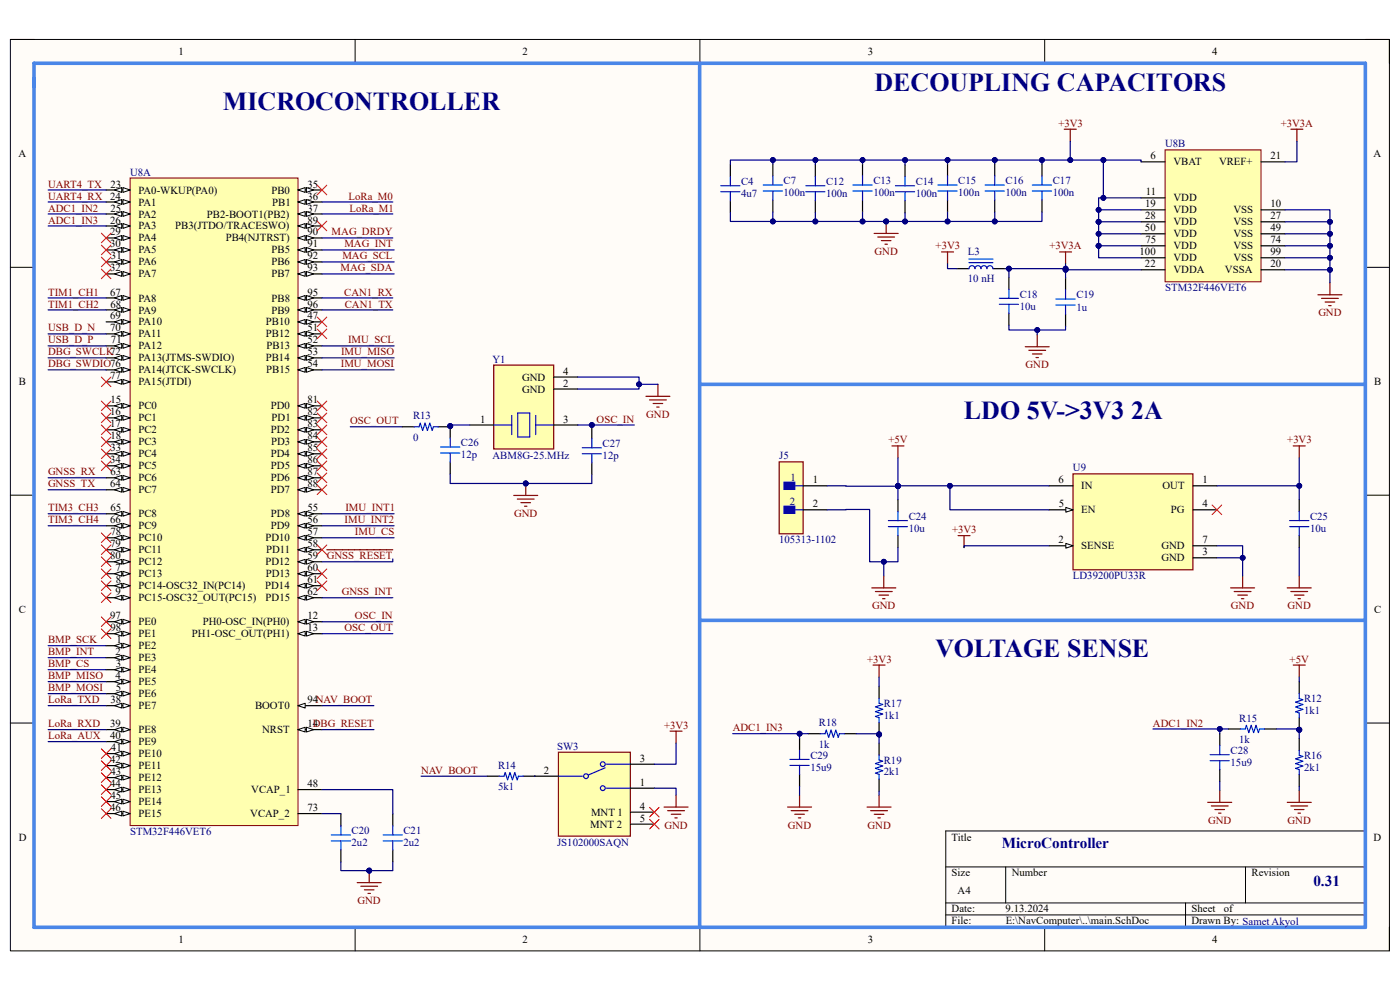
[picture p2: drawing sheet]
<svg xmlns="http://www.w3.org/2000/svg" width="297mm" height="210mm" viewBox="0 0 297 210" stroke-linecap="round" stroke-linejoin="round" font-family="sans-serif">
<defs><g id="words">
<g font-size="5.5" fill="#000080">
<text x="47.3" y="23.2">MICROCONTROLLER</text>
<text x="185.5" y="19.2">DECOUPLING CAPACITORS</text>
<text x="204.5" y="88.8">LDO 5V-&gt;3V3 2A</text>
<text x="198.5" y="139.4">VOLTAGE SENSE</text>
</g>
<g font-size="3.2" fill="#000080">
<text x="212.5" y="180">MicroController</text>
<text x="278.6" y="188">0.31</text>
</g>
<g font-size="2.3">
<text x="37.9" y="11.7">1</text>
<text x="110.9" y="11.7">2</text>
<text x="184.1" y="11.7">3</text>
<text x="257.1" y="11.7">4</text>
<text x="3.9" y="33.3">A</text>
<text x="244.1" y="33.8">6</text>
<text x="249" y="35.1">VBAT</text>
<text x="258.6" y="35.1">VREF+</text>
<text x="269.5" y="33.8">21</text>
<text x="291.4" y="33.3">A</text>
<text x="23.5" y="39.8">23</text>
<text x="29.4" y="41.1">PA0-WKUP(PA0)</text>
<text x="57.6" y="41.1">PB0</text>
<text x="65.2" y="39.8">35</text>
<text x="243.1" y="41.4">11</text>
<text x="23.4" y="42.3">24</text>
<text x="23.4" y="47.4">26</text>
<text x="23.4" y="44.9">25</text>
<text x="29.4" y="43.6">PA1</text>
<text x="29.4" y="46.1">PA2</text>
<text x="43.9" y="46.1">PB2-BOOT1(PB2)</text>
<text x="57.7" y="43.6">PB1</text>
<text x="65.2" y="42.3">36</text>
<text x="65.2" y="44.9">37</text>
<text x="65.2" y="47.4">89</text>
<text x="243" y="44">19</text>
<text x="243" y="46.5">28</text>
<text x="249" y="42.7">VDD</text>
<text x="249" y="45.3">VDD</text>
<text x="249" y="47.8">VDD</text>
<text x="261.7" y="45.3">VSS</text>
<text x="261.7" y="47.8">VSS</text>
<text x="269.5" y="44">10</text>
<text x="269.5" y="46.5">27</text>
<text x="23.4" y="50">29</text>
<text x="23.4" y="52.5">30</text>
<text x="29.4" y="48.7">PA3</text>
<text x="29.4" y="51.2">PA4</text>
<text x="29.4" y="53.8">PA5</text>
<text x="37.2" y="48.7">PB3(JTDO/TRACESWO)</text>
<text x="47.9" y="51.2">PB4(NJTRST)</text>
<text x="57.6" y="53.8">PB5</text>
<text x="65.2" y="50">90</text>
<text x="65.2" y="52.5">91</text>
<text x="242.9" y="49.1">50</text>
<text x="243" y="51.6">75</text>
<text x="249" y="50.3">VDD</text>
<text x="249" y="52.9">VDD</text>
<text x="261.7" y="50.3">VSS</text>
<text x="261.7" y="52.9">VSS</text>
<text x="269.5" y="49.1">49</text>
<text x="269.5" y="51.6">74</text>
<text x="23.4" y="57.6">32</text>
<text x="23.5" y="55">31</text>
<text x="29.4" y="56.3">PA6</text>
<text x="29.4" y="58.8">PA7</text>
<text x="57.6" y="56.3">PB6</text>
<text x="57.6" y="58.8">PB7</text>
<text x="65.2" y="55">92</text>
<text x="65.2" y="57.6">93</text>
<text x="241.8" y="54.2">100</text>
<text x="242.9" y="56.7">22</text>
<text x="249" y="55.5">VDD</text>
<text x="249" y="58">VDDA</text>
<text x="259.9" y="58">VSSA</text>
<text x="261.7" y="55.5">VSS</text>
<text x="269.5" y="54.2">99</text>
<text x="269.5" y="56.7">20</text>
<text x="23.4" y="62.7">67</text>
<text x="23.4" y="65.2">68</text>
<text x="29.4" y="64">PA8</text>
<text x="57.6" y="64">PB8</text>
<text x="65.2" y="62.7">95</text>
<text x="65.2" y="65.2">96</text>
<text x="23.4" y="67.8">69</text>
<text x="23.4" y="70.3">70</text>
<text x="29.4" y="69">PA10</text>
<text x="29.4" y="71.6">PA11</text>
<text x="29.4" y="66.5">PA9</text>
<text x="56.4" y="69">PB10</text>
<text x="56.4" y="71.6">PB12</text>
<text x="57.6" y="66.5">PB9</text>
<text x="65.2" y="67.8">47</text>
<text x="65.2" y="70.3">51</text>
<text x="23.5" y="72.9">71</text>
<text x="29.4" y="74.1">PA12</text>
<text x="29.4" y="76.7">PA13(JTMS-SWDIO)</text>
<text x="56.4" y="76.7">PB14</text>
<text x="56.5" y="74.1">PB13</text>
<text x="65.2" y="72.9">52</text>
<text x="65.2" y="75.4">53</text>
<text x="65.2" y="77.9">54</text>
<text x="4" y="81.6">B</text>
<text x="23.4" y="80.5">77</text>
<text x="29.4" y="79.2">PA14(JTCK-SWCLK)</text>
<text x="29.4" y="81.7">PA15(JTDI)</text>
<text x="56.5" y="79.2">PB15</text>
<text x="110.8" y="83.3">GND</text>
<text x="110.8" y="80.7">GND</text>
<text x="119.5" y="82">2</text>
<text x="119.5" y="79.5">4</text>
<text x="291.5" y="81.6">B</text>
<text x="23.4" y="88.1">16</text>
<text x="23.4" y="85.6">15</text>
<text x="29.4" y="86.9">PC0</text>
<text x="29.4" y="89.4">PC1</text>
<text x="57.4" y="86.9">PD0</text>
<text x="57.6" y="89.4">PD1</text>
<text x="65.2" y="85.6">81</text>
<text x="65.2" y="88.1">82</text>
<text x="101.9" y="89.7">1</text>
<text x="119.5" y="89.7">3</text>
<text x="23.4" y="90.7">17</text>
<text x="23.4" y="93.2">18</text>
<text x="23.5" y="95.8">33</text>
<text x="29.4" y="91.9">PC2</text>
<text x="29.4" y="94.5">PC3</text>
<text x="57.4" y="91.9">PD2</text>
<text x="57.5" y="94.5">PD3</text>
<text x="65.2" y="90.7">83</text>
<text x="65.2" y="93.2">84</text>
<text x="65.2" y="95.8">85</text>
<text x="23.4" y="98.3">34</text>
<text x="23.5" y="100.8">63</text>
<text x="29.4" y="97">PC4</text>
<text x="29.4" y="99.6">PC5</text>
<text x="57.4" y="97">PD4</text>
<text x="57.5" y="99.6">PD5</text>
<text x="65.2" y="98.3">86</text>
<text x="65.2" y="100.8">87</text>
<text x="23.4" y="103.4">64</text>
<text x="29.4" y="102.1">PC6</text>
<text x="29.4" y="104.6">PC7</text>
<text x="57.4" y="102.1">PD6</text>
<text x="57.4" y="104.6">PD7</text>
<text x="65.2" y="103.4">88</text>
<text x="172.4" y="102.5">1</text>
<text x="172.4" y="107.6">2</text>
<text x="224.5" y="102.5">6</text>
<text x="224.6" y="107.6">5</text>
<text x="229.4" y="103.8">IN</text>
<text x="246.6" y="103.8">OUT</text>
<text x="255.1" y="102.5">1</text>
<text x="255.1" y="107.6">4</text>
<text x="23.4" y="111">66</text>
<text x="23.4" y="113.6">78</text>
<text x="23.4" y="108.5">65</text>
<text x="29.4" y="109.7">PC8</text>
<text x="29.4" y="112.3">PC9</text>
<text x="57.4" y="112.3">PD9</text>
<text x="57.5" y="109.7">PD8</text>
<text x="65.2" y="113.6">57</text>
<text x="65.2" y="108.5">55</text>
<text x="65.2" y="111">56</text>
<text x="229.4" y="108.9">EN</text>
<text x="248.4" y="108.9">PG</text>
<text x="23.4" y="116.1">79</text>
<text x="23.4" y="118.7">80</text>
<text x="29.4" y="114.9">PC10</text>
<text x="29.4" y="117.4">PC11</text>
<text x="29.4" y="119.9">PC12</text>
<text x="56.3" y="114.9">PD10</text>
<text x="56.3" y="119.9">PD12</text>
<text x="56.5" y="117.4">PD11</text>
<text x="65.2" y="116.1">58</text>
<text x="65.2" y="118.7">59</text>
<text x="224.5" y="115.3">2</text>
<text x="229.4" y="116.5">SENSE</text>
<text x="246.4" y="116.5">GND</text>
<text x="246.4" y="119.1">GND</text>
<text x="255.1" y="115.3">7</text>
<text x="255.1" y="117.8">3</text>
<text x="24.5" y="121.2">7</text>
<text x="24.6" y="123.7">8</text>
<text x="29.4" y="122.5">PC13</text>
<text x="29.4" y="125">PC14-OSC32_IN(PC14)</text>
<text x="56.3" y="125">PD14</text>
<text x="56.4" y="122.5">PD13</text>
<text x="65.2" y="121.2">60</text>
<text x="65.2" y="123.7">61</text>
<text x="4" y="130">C</text>
<text x="23.4" y="131.4">97</text>
<text x="24.5" y="126.3">9</text>
<text x="29.4" y="127.6">PC15-OSC32_OUT(PC15)</text>
<text x="56.3" y="127.6">PD15</text>
<text x="65.2" y="126.3">62</text>
<text x="65.2" y="131.4">12</text>
<text x="291.5" y="130">C</text>
<text x="23.4" y="133.9">98</text>
<text x="24.7" y="136.4">1</text>
<text x="29.4" y="132.6">PE0</text>
<text x="29.4" y="135.2">PE1</text>
<text x="29.4" y="137.7">PE2</text>
<text x="40.7" y="135.2">PH1-OSC_OUT(PH1)</text>
<text x="43" y="132.6">PH0-OSC_IN(PH0)</text>
<text x="65.2" y="133.9">13</text>
<text x="24.5" y="139">2</text>
<text x="24.6" y="141.6">3</text>
<text x="29.4" y="140.3">PE3</text>
<text x="29.4" y="142.8">PE4</text>
<text x="23.4" y="149.2">38</text>
<text x="24.5" y="144.1">4</text>
<text x="24.6" y="146.6">5</text>
<text x="29.4" y="145.4">PE5</text>
<text x="29.4" y="147.9">PE6</text>
<text x="65.2" y="149.2">94NAV_BOOT</text>
<text x="23.4" y="154.3">39</text>
<text x="29.4" y="150.5">PE7</text>
<text x="29.4" y="155.5">PE8</text>
<text x="54.1" y="150.5">BOOT0</text>
<text x="55.6" y="155.5">NRST</text>
<text x="65.2" y="154.3">14</text>
<text x="23.4" y="161.9">42</text>
<text x="23.4" y="156.8">40</text>
<text x="23.5" y="159.3">41</text>
<text x="29.4" y="160.6">PE10</text>
<text x="29.4" y="158.1">PE9</text>
<text x="135.8" y="161.6">3</text>
<text x="23.4" y="167">44</text>
<text x="23.5" y="164.4">43</text>
<text x="29.4" y="163.2">PE11</text>
<text x="29.4" y="165.7">PE12</text>
<text x="65.2" y="167">48</text>
<text x="115.4" y="164.1">2</text>
<text x="135.8" y="166.7">1</text>
<text x="23.4" y="172.1">46</text>
<text x="23.4" y="169.5">45</text>
<text x="29.4" y="168.3">PE13</text>
<text x="29.4" y="170.8">PE14</text>
<text x="29.4" y="173.4">PE15</text>
<text x="53.1" y="173.4">VCAP_2</text>
<text x="53.3" y="168.3">VCAP_1</text>
<text x="65.2" y="172.1">73</text>
<text x="125.4" y="173.1">MNT 1</text>
<text x="135.8" y="171.8">4</text>
<text x="4" y="178.3">D</text>
<text x="125.2" y="175.6">MNT 2</text>
<text x="135.8" y="174.3">5</text>
<text x="201.9" y="178.3">Title</text>
<text x="291.4" y="178.3">D</text>
<text x="201.9" y="185.9">Size</text>
<text x="214.6" y="185.9">Number</text>
<text x="265.5" y="185.9">Revision</text>
<text x="203.2" y="189.7">A4</text>
<text x="201.9" y="193.5">Date:</text>
<text x="201.9" y="196.1">File:</text>
<text x="213.3" y="193.5">9.13.2024</text>
<text x="213.4" y="196.1">E:\NavComputer\..\main.SchDoc</text>
<text x="252.8" y="196.1">Drawn By: Samet Akyol</text>
<text x="252.8" y="193.5">Sheet</text>
<text x="259.6" y="193.5">of</text>
<text x="37.9" y="199.9">1</text>
<text x="110.9" y="199.9">2</text>
<text x="184.1" y="199.9">3</text>
<text x="257.1" y="199.9">4</text>
</g>
<g font-size="2.3" fill="#800000">
<text x="224.5" y="26.9">+3V3</text>
<text x="271.7" y="26.9">+3V3A</text>
<text x="10.2" y="39.8">UART4_TX</text>
<text x="10.2" y="47.4">ADC1_IN3</text>
<text x="10.2" y="44.9">ADC1_IN2</text>
<text x="10.2" y="42.3">UART4_RX</text>
<text x="74" y="42.3">LoRa_M0</text>
<text x="74.2" y="44.9">LoRa_M1</text>
<text x="70.4" y="50">MAG_DRDY</text>
<text x="73.1" y="52.5">MAG_INT</text>
<text x="198.5" y="52.9">+3V3</text>
<text x="222.6" y="52.9">+3V3A</text>
<text x="72.3" y="57.6">MAG_SDA</text>
<text x="72.6" y="55">MAG_SCL</text>
<text x="185.5" y="54.1">GND</text>
<text x="10.2" y="62.7">TIM1_CH1</text>
<text x="10.2" y="65.2">TIM1_CH2</text>
<text x="73" y="62.7">CAN1_RX</text>
<text x="73.2" y="65.2">CAN1_TX</text>
<text x="10.2" y="70.3">USB_D_N</text>
<text x="279.7" y="67.1">GND</text>
<text x="10.2" y="72.9">USB_D_P</text>
<text x="10.2" y="77.9">DBG_SWDIO76</text>
<text x="10.2" y="75.4">DBG_SWCLK72</text>
<text x="72.3" y="77.9">IMU_MOSI</text>
<text x="72.3" y="75.4">IMU_MISO</text>
<text x="73.8" y="72.9">IMU_SCL</text>
<text x="217.6" y="78.1">GND</text>
<text x="126.6" y="89.7">OSC_IN</text>
<text x="137.1" y="88.6">GND</text>
<text x="74.3" y="90">OSC_OUT</text>
<text x="188.5" y="94.1">+5V</text>
<text x="273.1" y="94.1">+3V3</text>
<text x="10.2" y="100.8">GNSS_RX</text>
<text x="10.2" y="103.4">GNSS_TX</text>
<text x="10.2" y="108.5">TIM3_CH3</text>
<text x="10.2" y="111">TIM3_CH4</text>
<text x="73.1" y="111">IMU_INT2</text>
<text x="73.3" y="108.5">IMU_INT1</text>
<text x="75.3" y="113.6">IMU_CS</text>
<text x="109.1" y="109.7">GND</text>
<text x="202" y="113.1">+3V3</text>
<text x="69.3" y="118.7">GNSS_RESET</text>
<text x="72.5" y="126.3">GNSS_INT</text>
<text x="75.3" y="131.4">OSC_IN</text>
<text x="185" y="129.3">GND</text>
<text x="261.2" y="129.3">GND</text>
<text x="273.2" y="129.3">GND</text>
<text x="10.2" y="136.4">BMP_SCK</text>
<text x="73.1" y="133.9">OSC_OUT</text>
<text x="10.2" y="141.6">BMP_CS</text>
<text x="10.2" y="139">BMP_INT</text>
<text x="184" y="140.5">+3V3</text>
<text x="273.6" y="140.5">+5V</text>
<text x="10.2" y="144.1">BMP_MISO</text>
<text x="10.2" y="146.6">BMP_MOSI</text>
<text x="10.2" y="149.2">LoRa_TXD</text>
<text x="10.2" y="154.3">LoRa_RXD</text>
<text x="66.4" y="154.3">DBG_RESET</text>
<text x="140.9" y="154.6">+3V3</text>
<text x="155.4" y="155.1">ADC1_IN3</text>
<text x="244.6" y="154.1">ADC1_IN2</text>
<text x="10.2" y="156.8">LoRa_AUX</text>
<text x="89.3" y="164.1">NAV_BOOT</text>
<text x="141" y="175.8">GND</text>
<text x="167.2" y="175.8">GND</text>
<text x="184.1" y="175.8">GND</text>
<text x="256.3" y="174.8">GND</text>
<text x="273.2" y="174.8">GND</text>
<text x="75.9" y="191.8">GND</text>
</g>
<g font-size="2.3" fill="#000080">
<text x="247.2" y="31.3">U8B</text>
<text x="27.6" y="37.3">U8A</text>
<text x="157.2" y="41.8">4u7</text>
<text x="157.2" y="39.3">C4</text>
<text x="166.2" y="41.7">100n</text>
<text x="166.2" y="39.1">C7</text>
<text x="175.3" y="41.8">100n</text>
<text x="175.3" y="39.3">C12</text>
<text x="185.3" y="41.7">100n</text>
<text x="185.3" y="39.1">C13</text>
<text x="194.3" y="41.8">100n</text>
<text x="194.3" y="39.3">C14</text>
<text x="203.3" y="41.7">100n</text>
<text x="203.3" y="39.1">C15</text>
<text x="213.3" y="41.7">100n</text>
<text x="213.3" y="39.1">C16</text>
<text x="223.4" y="41.7">100n</text>
<text x="223.4" y="39.1">C17</text>
<text x="205.3" y="54.2">L3</text>
<text x="205.3" y="59.8">10 nH</text>
<text x="216.3" y="65.7">10u</text>
<text x="216.3" y="63.2">C18</text>
<text x="228.3" y="65.9">1u</text>
<text x="228.3" y="63.3">C19</text>
<text x="247.2" y="61.8">STM32F446VET6</text>
<text x="104.5" y="76.9">Y1</text>
<text x="87.6" y="89">R13</text>
<text x="87.6" y="93.6">0</text>
<text x="97.8" y="94.7">C26</text>
<text x="127.8" y="94.9">C27</text>
<text x="97.8" y="97.2">12p</text>
<text x="104.5" y="97.3">ABM8G-25.MHz</text>
<text x="127.8" y="97.4">12p</text>
<text x="165.3" y="97.5">J5</text>
<text x="227.6" y="100">U9</text>
<text x="167.6" y="107.1">2</text>
<text x="167.7" y="102">1</text>
<text x="192.8" y="112.9">10u</text>
<text x="192.8" y="110.3">C24</text>
<text x="277.9" y="112.9">10u</text>
<text x="277.9" y="110.3">C25</text>
<text x="165.3" y="115.3">105313-1102</text>
<text x="227.6" y="122.9">LD39200PU33R</text>
<text x="187.5" y="149.9">R17</text>
<text x="276.6" y="148.9">R12</text>
<text x="173.7" y="154.1">R18</text>
<text x="187.5" y="152.5">1k1</text>
<text x="262.9" y="153.1">R15</text>
<text x="276.6" y="151.5">1k1</text>
<text x="118.2" y="159">SW3</text>
<text x="171.9" y="161">C29</text>
<text x="173.7" y="158.7">1k</text>
<text x="187.5" y="162">R19</text>
<text x="261.1" y="160">C28</text>
<text x="262.9" y="157.7">1k</text>
<text x="276.6" y="161">R16</text>
<text x="105.7" y="167.7">5k1</text>
<text x="105.7" y="163.1">R14</text>
<text x="171.9" y="163.5">15u9</text>
<text x="187.5" y="164.5">2k1</text>
<text x="261.1" y="162.5">15u9</text>
<text x="276.6" y="163.5">2k1</text>
<text x="27.6" y="177.2">STM32F446VET6</text>
<text x="74.6" y="179.5">2u2</text>
<text x="74.6" y="177">C20</text>
<text x="85.6" y="179.5">2u2</text>
<text x="85.6" y="177">C21</text>
<text x="118.2" y="179.4">JS102000SAQN</text>
</g>
</g></defs>
<path d="M2.2 8.4h292.6v193.3h-292.6z" fill-rule="evenodd" fill="#fffcf8"/>
<path d="M2.2 8.4h292.6v193.3h-292.6z" fill="none" stroke="#000" stroke-width=".21"/>
<path d="M7.3 13.5h282.4v183.1h-282.4z" fill-rule="evenodd" fill="#fffcf8"/>
<g fill="none" stroke="#000" stroke-width=".21">
<path d="M2.2 8.4h5.1M7.3 13.5h282.4v183.1h-282.4zM75.3 8.4v5.1M148.5 8.4v5.1M221.6 8.4v5.1M289.7 8.4h5.1v5.1M2.2 56.7h5.1M289.7 56.7h5.1M2.2 105h5.1M289.7 105.1h5.1M2.2 153.4h5.1M289.7 153.4h5.1"/>
<path d="M289.7 176.3h-89.1v20.3M75.3 196.6v5.1M148.5 196.6v5.1M200.6 183.9h89.1M200.6 191.5h89.1M200.6 194.1h89.1M213.4 183.9v7.6M221.6 196.6v5.1M251.5 191.5v5.1M264.2 183.9v7.6M294.8 196.6v5.1"/>
</g>
<path d="M27.6 37.8h35.6v137.3h-35.6z" fill-rule="evenodd" fill="#ffffb0"/>
<path d="M27.6 37.8h35.6v137.3h-35.6z" fill="none" stroke="#800000" stroke-width=".21"/>
<path d="M63.2 149.7h5.1" fill="none" stroke="#000" stroke-width=".25"/>
<path d="M63.2 149.7l1.5-.5v1z" fill="#f8fcff"/>
<path d="M63.2 149.7l1.5-.5v1z" fill="none" stroke="#000" stroke-width=".21"/>
<path d="M63.2 154.8h5.1" fill="none" stroke="#000" stroke-width=".25"/>
<path d="M63.2 154.8l1.5-.5v1z" fill="#f8fcff"/>
<path d="M63.2 154.8l1.5-.5v1z" fill="none" stroke="#000" stroke-width=".21"/>
<path d="M65 154.3l1.5 .5-1.5 .5z" fill="#f8fcff"/>
<path d="M65 154.3l1.5 .5-1.5 .5z" fill="none" stroke="#000" stroke-width=".21"/>
<path d="M22.5 40.3h5.1" fill="none" stroke="#000" stroke-width=".25"/>
<path d="M26.1 39.8l1.5 .5-1.5 .5z" fill="#f8fcff"/>
<path d="M26.1 39.8l1.5 .5-1.5 .5z" fill="none" stroke="#000" stroke-width=".21"/>
<path d="M24.3 40.3l1.5-.5v1z" fill="#f8fcff"/>
<path d="M24.3 40.3l1.5-.5v1z" fill="none" stroke="#000" stroke-width=".21"/>
<path d="M22.5 42.8h5.1" fill="none" stroke="#000" stroke-width=".25"/>
<path d="M26.1 42.3l1.5 .5-1.5 .6z" fill="#f8fcff"/>
<path d="M26.1 42.3l1.5 .5-1.5 .6z" fill="none" stroke="#000" stroke-width=".21"/>
<path d="M24.3 42.8l1.5-.5v1.1z" fill="#f8fcff"/>
<path d="M24.3 42.8l1.5-.5v1.1z" fill="none" stroke="#000" stroke-width=".21"/>
<path d="M22.5 68.3h5.1" fill="none" stroke="#000" stroke-width=".25"/>
<path d="M26.1 67.8l1.5 .5-1.5 .5z" fill="#f8fcff"/>
<path d="M26.1 67.8l1.5 .5-1.5 .5z" fill="none" stroke="#000" stroke-width=".21"/>
<path d="M24.3 68.3l1.5-.5v1z" fill="#f8fcff"/>
<path d="M24.3 68.3l1.5-.5v1z" fill="none" stroke="#000" stroke-width=".21"/>
<path d="M22.5 70.8h5.1" fill="none" stroke="#000" stroke-width=".25"/>
<path d="M26.1 70.3l1.5 .5-1.5 .5z" fill="#f8fcff"/>
<path d="M26.1 70.3l1.5 .5-1.5 .5z" fill="none" stroke="#000" stroke-width=".21"/>
<path d="M24.3 70.8l1.5-.5v1z" fill="#f8fcff"/>
<path d="M24.3 70.8l1.5-.5v1z" fill="none" stroke="#000" stroke-width=".21"/>
<path d="M22.5 73.4h5.1" fill="none" stroke="#000" stroke-width=".25"/>
<path d="M26.1 72.9l1.5 .5-1.5 .5z" fill="#f8fcff"/>
<path d="M26.1 72.9l1.5 .5-1.5 .5z" fill="none" stroke="#000" stroke-width=".21"/>
<path d="M24.3 73.4l1.5-.5v1z" fill="#f8fcff"/>
<path d="M24.3 73.4l1.5-.5v1z" fill="none" stroke="#000" stroke-width=".21"/>
<path d="M22.5 75.9h5.1" fill="none" stroke="#000" stroke-width=".25"/>
<path d="M26.1 75.4l1.5 .5-1.5 .5z" fill="#f8fcff"/>
<path d="M26.1 75.4l1.5 .5-1.5 .5z" fill="none" stroke="#000" stroke-width=".21"/>
<path d="M24.3 75.9l1.5-.5v1z" fill="#f8fcff"/>
<path d="M24.3 75.9l1.5-.5v1z" fill="none" stroke="#000" stroke-width=".21"/>
<path d="M22.5 78.5h5.1" fill="none" stroke="#000" stroke-width=".25"/>
<path d="M26.1 78l1.5 .5-1.5 .5z" fill="#f8fcff"/>
<path d="M26.1 78l1.5 .5-1.5 .5z" fill="none" stroke="#000" stroke-width=".21"/>
<path d="M24.3 78.5l1.5-.5v1z" fill="#f8fcff"/>
<path d="M24.3 78.5l1.5-.5v1z" fill="none" stroke="#000" stroke-width=".21"/>
<path d="M22.5 81h5.1" fill="none" stroke="#000" stroke-width=".25"/>
<path d="M26.1 80.5l1.5 .5-1.5 .5z" fill="#f8fcff"/>
<path d="M26.1 80.5l1.5 .5-1.5 .5z" fill="none" stroke="#000" stroke-width=".21"/>
<path d="M24.3 81l1.5-.5v1z" fill="#f8fcff"/>
<path d="M24.3 81l1.5-.5v1z" fill="none" stroke="#000" stroke-width=".21"/>
<path d="M22.5 45.4h5.1" fill="none" stroke="#000" stroke-width=".25"/>
<path d="M26.1 44.9l1.5 .5-1.5 .5z" fill="#f8fcff"/>
<path d="M26.1 44.9l1.5 .5-1.5 .5z" fill="none" stroke="#000" stroke-width=".21"/>
<path d="M24.3 45.4l1.5-.5v1z" fill="#f8fcff"/>
<path d="M24.3 45.4l1.5-.5v1z" fill="none" stroke="#000" stroke-width=".21"/>
<path d="M22.5 47.9h5.1" fill="none" stroke="#000" stroke-width=".25"/>
<path d="M26.1 47.4l1.5 .5-1.5 .5z" fill="#f8fcff"/>
<path d="M26.1 47.4l1.5 .5-1.5 .5z" fill="none" stroke="#000" stroke-width=".21"/>
<path d="M24.3 47.9l1.5-.5v1z" fill="#f8fcff"/>
<path d="M24.3 47.9l1.5-.5v1z" fill="none" stroke="#000" stroke-width=".21"/>
<path d="M22.5 50.5h5.1" fill="none" stroke="#000" stroke-width=".25"/>
<path d="M26.1 50l1.5 .5-1.5 .5z" fill="#f8fcff"/>
<path d="M26.1 50l1.5 .5-1.5 .5z" fill="none" stroke="#000" stroke-width=".21"/>
<path d="M24.3 50.5l1.5-.5v1z" fill="#f8fcff"/>
<path d="M24.3 50.5l1.5-.5v1z" fill="none" stroke="#000" stroke-width=".21"/>
<path d="M22.5 53h5.1" fill="none" stroke="#000" stroke-width=".25"/>
<path d="M26.1 52.5l1.5 .5-1.5 .5z" fill="#f8fcff"/>
<path d="M26.1 52.5l1.5 .5-1.5 .5z" fill="none" stroke="#000" stroke-width=".21"/>
<path d="M24.3 53l1.5-.5v1z" fill="#f8fcff"/>
<path d="M24.3 53l1.5-.5v1z" fill="none" stroke="#000" stroke-width=".21"/>
<path d="M22.5 55.6h5.1" fill="none" stroke="#000" stroke-width=".25"/>
<path d="M26.1 55.1l1.5 .5-1.5 .5z" fill="#f8fcff"/>
<path d="M26.1 55.1l1.5 .5-1.5 .5z" fill="none" stroke="#000" stroke-width=".21"/>
<path d="M24.3 55.6l1.5-.5v1z" fill="#f8fcff"/>
<path d="M24.3 55.6l1.5-.5v1z" fill="none" stroke="#000" stroke-width=".21"/>
<path d="M22.5 58.1h5.1" fill="none" stroke="#000" stroke-width=".25"/>
<path d="M26.1 57.6l1.5 .5-1.5 .5z" fill="#f8fcff"/>
<path d="M26.1 57.6l1.5 .5-1.5 .5z" fill="none" stroke="#000" stroke-width=".21"/>
<path d="M24.3 58.1l1.5-.5v1z" fill="#f8fcff"/>
<path d="M24.3 58.1l1.5-.5v1z" fill="none" stroke="#000" stroke-width=".21"/>
<path d="M22.5 63.2h5.1" fill="none" stroke="#000" stroke-width=".25"/>
<path d="M26.1 62.7l1.5 .5-1.5 .5z" fill="#f8fcff"/>
<path d="M26.1 62.7l1.5 .5-1.5 .5z" fill="none" stroke="#000" stroke-width=".21"/>
<path d="M24.3 63.2l1.5-.5v1z" fill="#f8fcff"/>
<path d="M24.3 63.2l1.5-.5v1z" fill="none" stroke="#000" stroke-width=".21"/>
<path d="M22.5 65.7h5.1" fill="none" stroke="#000" stroke-width=".25"/>
<path d="M26.1 65.2l1.5 .5-1.5 .6z" fill="#f8fcff"/>
<path d="M26.1 65.2l1.5 .5-1.5 .6z" fill="none" stroke="#000" stroke-width=".21"/>
<path d="M24.3 65.7l1.5-.5v1.1z" fill="#f8fcff"/>
<path d="M24.3 65.7l1.5-.5v1.1z" fill="none" stroke="#000" stroke-width=".21"/>
<path d="M63.2 40.3h5.1" fill="none" stroke="#000" stroke-width=".25"/>
<path d="M63.2 40.3l1.5-.5v1z" fill="#f8fcff"/>
<path d="M63.2 40.3l1.5-.5v1z" fill="none" stroke="#000" stroke-width=".21"/>
<path d="M65 39.8l1.5 .5-1.5 .5z" fill="#f8fcff"/>
<path d="M65 39.8l1.5 .5-1.5 .5z" fill="none" stroke="#000" stroke-width=".21"/>
<path d="M63.2 42.8h5.1" fill="none" stroke="#000" stroke-width=".25"/>
<path d="M63.2 42.8l1.5-.5v1.1z" fill="#f8fcff"/>
<path d="M63.2 42.8l1.5-.5v1.1z" fill="none" stroke="#000" stroke-width=".21"/>
<path d="M65 42.3l1.5 .5-1.5 .6z" fill="#f8fcff"/>
<path d="M65 42.3l1.5 .5-1.5 .6z" fill="none" stroke="#000" stroke-width=".21"/>
<path d="M63.2 68.3h5.1" fill="none" stroke="#000" stroke-width=".25"/>
<path d="M63.2 68.3l1.5-.5v1z" fill="#f8fcff"/>
<path d="M63.2 68.3l1.5-.5v1z" fill="none" stroke="#000" stroke-width=".21"/>
<path d="M65 67.8l1.5 .5-1.5 .5z" fill="#f8fcff"/>
<path d="M65 67.8l1.5 .5-1.5 .5z" fill="none" stroke="#000" stroke-width=".21"/>
<path d="M63.2 70.8h5.1" fill="none" stroke="#000" stroke-width=".25"/>
<path d="M63.2 70.8l1.5-.5v1z" fill="#f8fcff"/>
<path d="M63.2 70.8l1.5-.5v1z" fill="none" stroke="#000" stroke-width=".21"/>
<path d="M65 70.3l1.5 .5-1.5 .5z" fill="#f8fcff"/>
<path d="M65 70.3l1.5 .5-1.5 .5z" fill="none" stroke="#000" stroke-width=".21"/>
<path d="M63.2 73.4h5.1" fill="none" stroke="#000" stroke-width=".25"/>
<path d="M63.2 73.4l1.5-.5v1z" fill="#f8fcff"/>
<path d="M63.2 73.4l1.5-.5v1z" fill="none" stroke="#000" stroke-width=".21"/>
<path d="M65 72.9l1.5 .5-1.5 .5z" fill="#f8fcff"/>
<path d="M65 72.9l1.5 .5-1.5 .5z" fill="none" stroke="#000" stroke-width=".21"/>
<path d="M63.2 75.9h5.1" fill="none" stroke="#000" stroke-width=".25"/>
<path d="M63.2 75.9l1.5-.5v1z" fill="#f8fcff"/>
<path d="M63.2 75.9l1.5-.5v1z" fill="none" stroke="#000" stroke-width=".21"/>
<path d="M65 75.4l1.5 .5-1.5 .5z" fill="#f8fcff"/>
<path d="M65 75.4l1.5 .5-1.5 .5z" fill="none" stroke="#000" stroke-width=".21"/>
<path d="M63.2 78.5h5.1" fill="none" stroke="#000" stroke-width=".25"/>
<path d="M63.2 78.5l1.5-.5v1z" fill="#f8fcff"/>
<path d="M63.2 78.5l1.5-.5v1z" fill="none" stroke="#000" stroke-width=".21"/>
<path d="M65 78l1.5 .5-1.5 .5z" fill="#f8fcff"/>
<path d="M65 78l1.5 .5-1.5 .5z" fill="none" stroke="#000" stroke-width=".21"/>
<path d="M63.2 45.4h5.1" fill="none" stroke="#000" stroke-width=".25"/>
<path d="M63.2 45.4l1.5-.5v1z" fill="#f8fcff"/>
<path d="M63.2 45.4l1.5-.5v1z" fill="none" stroke="#000" stroke-width=".21"/>
<path d="M65 44.9l1.5 .5-1.5 .5z" fill="#f8fcff"/>
<path d="M65 44.9l1.5 .5-1.5 .5z" fill="none" stroke="#000" stroke-width=".21"/>
<path d="M63.2 47.9h5.1" fill="none" stroke="#000" stroke-width=".25"/>
<path d="M63.2 47.9l1.5-.5v1z" fill="#f8fcff"/>
<path d="M63.2 47.9l1.5-.5v1z" fill="none" stroke="#000" stroke-width=".21"/>
<path d="M65 47.4l1.5 .5-1.5 .5z" fill="#f8fcff"/>
<path d="M65 47.4l1.5 .5-1.5 .5z" fill="none" stroke="#000" stroke-width=".21"/>
<path d="M63.2 50.5h5.1" fill="none" stroke="#000" stroke-width=".25"/>
<path d="M63.2 50.5l1.5-.5v1z" fill="#f8fcff"/>
<path d="M63.2 50.5l1.5-.5v1z" fill="none" stroke="#000" stroke-width=".21"/>
<path d="M65 50l1.5 .5-1.5 .5z" fill="#f8fcff"/>
<path d="M65 50l1.5 .5-1.5 .5z" fill="none" stroke="#000" stroke-width=".21"/>
<path d="M63.2 53h5.1" fill="none" stroke="#000" stroke-width=".25"/>
<path d="M63.2 53l1.5-.5v1z" fill="#f8fcff"/>
<path d="M63.2 53l1.5-.5v1z" fill="none" stroke="#000" stroke-width=".21"/>
<path d="M65 52.5l1.5 .5-1.5 .5z" fill="#f8fcff"/>
<path d="M65 52.5l1.5 .5-1.5 .5z" fill="none" stroke="#000" stroke-width=".21"/>
<path d="M63.2 55.6h5.1" fill="none" stroke="#000" stroke-width=".25"/>
<path d="M63.2 55.6l1.5-.5v1z" fill="#f8fcff"/>
<path d="M63.2 55.6l1.5-.5v1z" fill="none" stroke="#000" stroke-width=".21"/>
<path d="M65 55.1l1.5 .5-1.5 .5z" fill="#f8fcff"/>
<path d="M65 55.1l1.5 .5-1.5 .5z" fill="none" stroke="#000" stroke-width=".21"/>
<path d="M63.2 58.1h5.1" fill="none" stroke="#000" stroke-width=".25"/>
<path d="M63.2 58.1l1.5-.5v1z" fill="#f8fcff"/>
<path d="M63.2 58.1l1.5-.5v1z" fill="none" stroke="#000" stroke-width=".21"/>
<path d="M65 57.6l1.5 .5-1.5 .5z" fill="#f8fcff"/>
<path d="M65 57.6l1.5 .5-1.5 .5z" fill="none" stroke="#000" stroke-width=".21"/>
<path d="M63.2 63.2h5.1" fill="none" stroke="#000" stroke-width=".25"/>
<path d="M63.2 63.2l1.5-.5v1z" fill="#f8fcff"/>
<path d="M63.2 63.2l1.5-.5v1z" fill="none" stroke="#000" stroke-width=".21"/>
<path d="M65 62.7l1.5 .5-1.5 .5z" fill="#f8fcff"/>
<path d="M65 62.7l1.5 .5-1.5 .5z" fill="none" stroke="#000" stroke-width=".21"/>
<path d="M63.2 65.7h5.1" fill="none" stroke="#000" stroke-width=".25"/>
<path d="M63.2 65.7l1.5-.5v1.1z" fill="#f8fcff"/>
<path d="M63.2 65.7l1.5-.5v1.1z" fill="none" stroke="#000" stroke-width=".21"/>
<path d="M65 65.2l1.5 .5-1.5 .6z" fill="#f8fcff"/>
<path d="M65 65.2l1.5 .5-1.5 .6z" fill="none" stroke="#000" stroke-width=".21"/>
<path d="M22.5 86.1h5.1" fill="none" stroke="#000" stroke-width=".25"/>
<path d="M26.1 85.6l1.5 .5-1.5 .5z" fill="#f8fcff"/>
<path d="M26.1 85.6l1.5 .5-1.5 .5z" fill="none" stroke="#000" stroke-width=".21"/>
<path d="M24.3 86.1l1.5-.5v1z" fill="#f8fcff"/>
<path d="M24.3 86.1l1.5-.5v1z" fill="none" stroke="#000" stroke-width=".21"/>
<path d="M22.5 88.6h5.1" fill="none" stroke="#000" stroke-width=".25"/>
<path d="M26.1 88.1l1.5 .5-1.5 .5z" fill="#f8fcff"/>
<path d="M26.1 88.1l1.5 .5-1.5 .5z" fill="none" stroke="#000" stroke-width=".21"/>
<path d="M24.3 88.6l1.5-.5v1z" fill="#f8fcff"/>
<path d="M24.3 88.6l1.5-.5v1z" fill="none" stroke="#000" stroke-width=".21"/>
<path d="M22.5 114.1h5.1" fill="none" stroke="#000" stroke-width=".25"/>
<path d="M26.1 113.6l1.5 .5-1.5 .5z" fill="#f8fcff"/>
<path d="M26.1 113.6l1.5 .5-1.5 .5z" fill="none" stroke="#000" stroke-width=".21"/>
<path d="M24.3 114.1l1.5-.5v1z" fill="#f8fcff"/>
<path d="M24.3 114.1l1.5-.5v1z" fill="none" stroke="#000" stroke-width=".21"/>
<path d="M22.5 116.6h5.1" fill="none" stroke="#000" stroke-width=".25"/>
<path d="M26.1 116.1l1.5 .5-1.5 .5z" fill="#f8fcff"/>
<path d="M26.1 116.1l1.5 .5-1.5 .5z" fill="none" stroke="#000" stroke-width=".21"/>
<path d="M24.3 116.6l1.5-.5v1z" fill="#f8fcff"/>
<path d="M24.3 116.6l1.5-.5v1z" fill="none" stroke="#000" stroke-width=".21"/>
<path d="M22.5 119.2h5.1" fill="none" stroke="#000" stroke-width=".25"/>
<path d="M26.1 118.7l1.5 .5-1.5 .5z" fill="#f8fcff"/>
<path d="M26.1 118.7l1.5 .5-1.5 .5z" fill="none" stroke="#000" stroke-width=".21"/>
<path d="M24.3 119.2l1.5-.5v1z" fill="#f8fcff"/>
<path d="M24.3 119.2l1.5-.5v1z" fill="none" stroke="#000" stroke-width=".21"/>
<path d="M22.5 121.7h5.1" fill="none" stroke="#000" stroke-width=".25"/>
<path d="M26.1 121.2l1.5 .5-1.5 .5z" fill="#f8fcff"/>
<path d="M26.1 121.2l1.5 .5-1.5 .5z" fill="none" stroke="#000" stroke-width=".21"/>
<path d="M24.3 121.7l1.5-.5v1z" fill="#f8fcff"/>
<path d="M24.3 121.7l1.5-.5v1z" fill="none" stroke="#000" stroke-width=".21"/>
<path d="M22.5 124.3h5.1" fill="none" stroke="#000" stroke-width=".25"/>
<path d="M26.1 123.7l1.5 .6-1.5 .5z" fill="#f8fcff"/>
<path d="M26.1 123.7l1.5 .6-1.5 .5z" fill="none" stroke="#000" stroke-width=".21"/>
<path d="M24.3 124.3l1.5-.6v1.1z" fill="#f8fcff"/>
<path d="M24.3 124.3l1.5-.6v1.1z" fill="none" stroke="#000" stroke-width=".21"/>
<path d="M22.5 126.8h5.1" fill="none" stroke="#000" stroke-width=".25"/>
<path d="M26.1 126.3l1.5 .5-1.5 .5z" fill="#f8fcff"/>
<path d="M26.1 126.3l1.5 .5-1.5 .5z" fill="none" stroke="#000" stroke-width=".21"/>
<path d="M24.3 126.8l1.5-.5v1z" fill="#f8fcff"/>
<path d="M24.3 126.8l1.5-.5v1z" fill="none" stroke="#000" stroke-width=".21"/>
<path d="M22.5 91.2h5.1" fill="none" stroke="#000" stroke-width=".25"/>
<path d="M26.1 90.7l1.5 .5-1.5 .5z" fill="#f8fcff"/>
<path d="M26.1 90.7l1.5 .5-1.5 .5z" fill="none" stroke="#000" stroke-width=".21"/>
<path d="M24.3 91.2l1.5-.5v1z" fill="#f8fcff"/>
<path d="M24.3 91.2l1.5-.5v1z" fill="none" stroke="#000" stroke-width=".21"/>
<path d="M22.5 93.7h5.1" fill="none" stroke="#000" stroke-width=".25"/>
<path d="M26.1 93.2l1.5 .5-1.5 .5z" fill="#f8fcff"/>
<path d="M26.1 93.2l1.5 .5-1.5 .5z" fill="none" stroke="#000" stroke-width=".21"/>
<path d="M24.3 93.7l1.5-.5v1z" fill="#f8fcff"/>
<path d="M24.3 93.7l1.5-.5v1z" fill="none" stroke="#000" stroke-width=".21"/>
<path d="M22.5 96.3h5.1" fill="none" stroke="#000" stroke-width=".25"/>
<path d="M26.1 95.8l1.5 .5-1.5 .5z" fill="#f8fcff"/>
<path d="M26.1 95.8l1.5 .5-1.5 .5z" fill="none" stroke="#000" stroke-width=".21"/>
<path d="M24.3 96.3l1.5-.5v1z" fill="#f8fcff"/>
<path d="M24.3 96.3l1.5-.5v1z" fill="none" stroke="#000" stroke-width=".21"/>
<path d="M22.5 98.8h5.1" fill="none" stroke="#000" stroke-width=".25"/>
<path d="M26.1 98.3l1.5 .5-1.5 .5z" fill="#f8fcff"/>
<path d="M26.1 98.3l1.5 .5-1.5 .5z" fill="none" stroke="#000" stroke-width=".21"/>
<path d="M24.3 98.8l1.5-.5v1z" fill="#f8fcff"/>
<path d="M24.3 98.8l1.5-.5v1z" fill="none" stroke="#000" stroke-width=".21"/>
<path d="M22.5 101.4h5.1" fill="none" stroke="#000" stroke-width=".25"/>
<path d="M26.1 100.8l1.5 .6-1.5 .5z" fill="#f8fcff"/>
<path d="M26.1 100.8l1.5 .6-1.5 .5z" fill="none" stroke="#000" stroke-width=".21"/>
<path d="M24.3 101.4l1.5-.6v1.1z" fill="#f8fcff"/>
<path d="M24.3 101.4l1.5-.6v1.1z" fill="none" stroke="#000" stroke-width=".21"/>
<path d="M22.5 103.9h5.1" fill="none" stroke="#000" stroke-width=".25"/>
<path d="M26.1 103.4l1.5 .5-1.5 .5z" fill="#f8fcff"/>
<path d="M26.1 103.4l1.5 .5-1.5 .5z" fill="none" stroke="#000" stroke-width=".21"/>
<path d="M24.3 103.9l1.5-.5v1z" fill="#f8fcff"/>
<path d="M24.3 103.9l1.5-.5v1z" fill="none" stroke="#000" stroke-width=".21"/>
<path d="M22.5 109h5.1" fill="none" stroke="#000" stroke-width=".25"/>
<path d="M26.1 108.5l1.5 .5-1.5 .5z" fill="#f8fcff"/>
<path d="M26.1 108.5l1.5 .5-1.5 .5z" fill="none" stroke="#000" stroke-width=".21"/>
<path d="M24.3 109l1.5-.5v1z" fill="#f8fcff"/>
<path d="M24.3 109l1.5-.5v1z" fill="none" stroke="#000" stroke-width=".21"/>
<path d="M22.5 111.5h5.1" fill="none" stroke="#000" stroke-width=".25"/>
<path d="M26.1 111l1.5 .5-1.5 .5z" fill="#f8fcff"/>
<path d="M26.1 111l1.5 .5-1.5 .5z" fill="none" stroke="#000" stroke-width=".21"/>
<path d="M24.3 111.5l1.5-.5v1z" fill="#f8fcff"/>
<path d="M24.3 111.5l1.5-.5v1z" fill="none" stroke="#000" stroke-width=".21"/>
<path d="M63.2 86.1h5.1" fill="none" stroke="#000" stroke-width=".25"/>
<path d="M63.2 86.1l1.5-.5v1z" fill="#f8fcff"/>
<path d="M63.2 86.1l1.5-.5v1z" fill="none" stroke="#000" stroke-width=".21"/>
<path d="M65 85.6l1.5 .5-1.5 .5z" fill="#f8fcff"/>
<path d="M65 85.6l1.5 .5-1.5 .5z" fill="none" stroke="#000" stroke-width=".21"/>
<path d="M63.2 88.6h5.1" fill="none" stroke="#000" stroke-width=".25"/>
<path d="M63.2 88.6l1.5-.5v1z" fill="#f8fcff"/>
<path d="M63.2 88.6l1.5-.5v1z" fill="none" stroke="#000" stroke-width=".21"/>
<path d="M65 88.1l1.5 .5-1.5 .5z" fill="#f8fcff"/>
<path d="M65 88.1l1.5 .5-1.5 .5z" fill="none" stroke="#000" stroke-width=".21"/>
<path d="M63.2 114.1h5.1" fill="none" stroke="#000" stroke-width=".25"/>
<path d="M63.2 114.1l1.5-.5v1z" fill="#f8fcff"/>
<path d="M63.2 114.1l1.5-.5v1z" fill="none" stroke="#000" stroke-width=".21"/>
<path d="M65 113.6l1.5 .5-1.5 .5z" fill="#f8fcff"/>
<path d="M65 113.6l1.5 .5-1.5 .5z" fill="none" stroke="#000" stroke-width=".21"/>
<path d="M63.2 116.6h5.1" fill="none" stroke="#000" stroke-width=".25"/>
<path d="M63.2 116.6l1.5-.5v1z" fill="#f8fcff"/>
<path d="M63.2 116.6l1.5-.5v1z" fill="none" stroke="#000" stroke-width=".21"/>
<path d="M65 116.1l1.5 .5-1.5 .5z" fill="#f8fcff"/>
<path d="M65 116.1l1.5 .5-1.5 .5z" fill="none" stroke="#000" stroke-width=".21"/>
<path d="M63.2 119.2h5.1" fill="none" stroke="#000" stroke-width=".25"/>
<path d="M63.2 119.2l1.5-.5v1z" fill="#f8fcff"/>
<path d="M63.2 119.2l1.5-.5v1z" fill="none" stroke="#000" stroke-width=".21"/>
<path d="M65 118.7l1.5 .5-1.5 .5z" fill="#f8fcff"/>
<path d="M65 118.7l1.5 .5-1.5 .5z" fill="none" stroke="#000" stroke-width=".21"/>
<path d="M63.2 121.7h5.1" fill="none" stroke="#000" stroke-width=".25"/>
<path d="M63.2 121.7l1.5-.5v1z" fill="#f8fcff"/>
<path d="M63.2 121.7l1.5-.5v1z" fill="none" stroke="#000" stroke-width=".21"/>
<path d="M65 121.2l1.5 .5-1.5 .5z" fill="#f8fcff"/>
<path d="M65 121.2l1.5 .5-1.5 .5z" fill="none" stroke="#000" stroke-width=".21"/>
<path d="M63.2 124.3h5.1" fill="none" stroke="#000" stroke-width=".25"/>
<path d="M63.2 124.3l1.5-.6v1.1z" fill="#f8fcff"/>
<path d="M63.2 124.3l1.5-.6v1.1z" fill="none" stroke="#000" stroke-width=".21"/>
<path d="M65 123.7l1.5 .6-1.5 .5z" fill="#f8fcff"/>
<path d="M65 123.7l1.5 .6-1.5 .5z" fill="none" stroke="#000" stroke-width=".21"/>
<path d="M63.2 126.8h5.1" fill="none" stroke="#000" stroke-width=".25"/>
<path d="M63.2 126.8l1.5-.5v1z" fill="#f8fcff"/>
<path d="M63.2 126.8l1.5-.5v1z" fill="none" stroke="#000" stroke-width=".21"/>
<path d="M65 126.3l1.5 .5-1.5 .5z" fill="#f8fcff"/>
<path d="M65 126.3l1.5 .5-1.5 .5z" fill="none" stroke="#000" stroke-width=".21"/>
<path d="M63.2 91.2h5.1" fill="none" stroke="#000" stroke-width=".25"/>
<path d="M63.2 91.2l1.5-.5v1z" fill="#f8fcff"/>
<path d="M63.2 91.2l1.5-.5v1z" fill="none" stroke="#000" stroke-width=".21"/>
<path d="M65 90.7l1.5 .5-1.5 .5z" fill="#f8fcff"/>
<path d="M65 90.7l1.5 .5-1.5 .5z" fill="none" stroke="#000" stroke-width=".21"/>
<path d="M63.2 93.7h5.1" fill="none" stroke="#000" stroke-width=".25"/>
<path d="M63.2 93.7l1.5-.5v1z" fill="#f8fcff"/>
<path d="M63.2 93.7l1.5-.5v1z" fill="none" stroke="#000" stroke-width=".21"/>
<path d="M65 93.2l1.5 .5-1.5 .5z" fill="#f8fcff"/>
<path d="M65 93.2l1.5 .5-1.5 .5z" fill="none" stroke="#000" stroke-width=".21"/>
<path d="M63.2 96.3h5.1" fill="none" stroke="#000" stroke-width=".25"/>
<path d="M63.2 96.3l1.5-.5v1z" fill="#f8fcff"/>
<path d="M63.2 96.3l1.5-.5v1z" fill="none" stroke="#000" stroke-width=".21"/>
<path d="M65 95.8l1.5 .5-1.5 .5z" fill="#f8fcff"/>
<path d="M65 95.8l1.5 .5-1.5 .5z" fill="none" stroke="#000" stroke-width=".21"/>
<path d="M63.2 98.8h5.1" fill="none" stroke="#000" stroke-width=".25"/>
<path d="M63.2 98.8l1.5-.5v1z" fill="#f8fcff"/>
<path d="M63.2 98.8l1.5-.5v1z" fill="none" stroke="#000" stroke-width=".21"/>
<path d="M65 98.3l1.5 .5-1.5 .5z" fill="#f8fcff"/>
<path d="M65 98.3l1.5 .5-1.5 .5z" fill="none" stroke="#000" stroke-width=".21"/>
<path d="M63.2 101.4h5.1" fill="none" stroke="#000" stroke-width=".25"/>
<path d="M63.2 101.4l1.5-.6v1.1z" fill="#f8fcff"/>
<path d="M63.2 101.4l1.5-.6v1.1z" fill="none" stroke="#000" stroke-width=".21"/>
<path d="M65 100.8l1.5 .6-1.5 .5z" fill="#f8fcff"/>
<path d="M65 100.8l1.5 .6-1.5 .5z" fill="none" stroke="#000" stroke-width=".21"/>
<path d="M63.2 103.9h5.1" fill="none" stroke="#000" stroke-width=".25"/>
<path d="M63.2 103.9l1.5-.5v1z" fill="#f8fcff"/>
<path d="M63.2 103.9l1.5-.5v1z" fill="none" stroke="#000" stroke-width=".21"/>
<path d="M65 103.4l1.5 .5-1.5 .5z" fill="#f8fcff"/>
<path d="M65 103.4l1.5 .5-1.5 .5z" fill="none" stroke="#000" stroke-width=".21"/>
<path d="M63.2 109h5.1" fill="none" stroke="#000" stroke-width=".25"/>
<path d="M63.2 109l1.5-.5v1z" fill="#f8fcff"/>
<path d="M63.2 109l1.5-.5v1z" fill="none" stroke="#000" stroke-width=".21"/>
<path d="M65 108.5l1.5 .5-1.5 .5z" fill="#f8fcff"/>
<path d="M65 108.5l1.5 .5-1.5 .5z" fill="none" stroke="#000" stroke-width=".21"/>
<path d="M63.2 111.5h5.1" fill="none" stroke="#000" stroke-width=".25"/>
<path d="M63.2 111.5l1.5-.5v1z" fill="#f8fcff"/>
<path d="M63.2 111.5l1.5-.5v1z" fill="none" stroke="#000" stroke-width=".21"/>
<path d="M65 111l1.5 .5-1.5 .5z" fill="#f8fcff"/>
<path d="M65 111l1.5 .5-1.5 .5z" fill="none" stroke="#000" stroke-width=".21"/>
<path d="M22.5 131.9h5.1" fill="none" stroke="#000" stroke-width=".25"/>
<path d="M26.1 131.4l1.5 .5-1.5 .5z" fill="#f8fcff"/>
<path d="M26.1 131.4l1.5 .5-1.5 .5z" fill="none" stroke="#000" stroke-width=".21"/>
<path d="M24.3 131.9l1.5-.5v1z" fill="#f8fcff"/>
<path d="M24.3 131.9l1.5-.5v1z" fill="none" stroke="#000" stroke-width=".21"/>
<path d="M22.5 134.4h5.1" fill="none" stroke="#000" stroke-width=".25"/>
<path d="M26.1 133.9l1.5 .5-1.5 .5z" fill="#f8fcff"/>
<path d="M26.1 133.9l1.5 .5-1.5 .5z" fill="none" stroke="#000" stroke-width=".21"/>
<path d="M24.3 134.4l1.5-.5v1z" fill="#f8fcff"/>
<path d="M24.3 134.4l1.5-.5v1z" fill="none" stroke="#000" stroke-width=".21"/>
<path d="M22.5 159.9h5.1" fill="none" stroke="#000" stroke-width=".25"/>
<path d="M26.1 159.4l1.5 .5-1.5 .5z" fill="#f8fcff"/>
<path d="M26.1 159.4l1.5 .5-1.5 .5z" fill="none" stroke="#000" stroke-width=".21"/>
<path d="M24.3 159.9l1.5-.5v1z" fill="#f8fcff"/>
<path d="M24.3 159.9l1.5-.5v1z" fill="none" stroke="#000" stroke-width=".21"/>
<path d="M22.5 162.4h5.1" fill="none" stroke="#000" stroke-width=".25"/>
<path d="M26.1 161.9l1.5 .5-1.5 .5z" fill="#f8fcff"/>
<path d="M26.1 161.9l1.5 .5-1.5 .5z" fill="none" stroke="#000" stroke-width=".21"/>
<path d="M24.3 162.4l1.5-.5v1z" fill="#f8fcff"/>
<path d="M24.3 162.4l1.5-.5v1z" fill="none" stroke="#000" stroke-width=".21"/>
<path d="M22.5 165h5.1" fill="none" stroke="#000" stroke-width=".25"/>
<path d="M26.1 164.4l1.5 .6-1.5 .5z" fill="#f8fcff"/>
<path d="M26.1 164.4l1.5 .6-1.5 .5z" fill="none" stroke="#000" stroke-width=".21"/>
<path d="M24.3 165l1.5-.6v1.1z" fill="#f8fcff"/>
<path d="M24.3 165l1.5-.6v1.1z" fill="none" stroke="#000" stroke-width=".21"/>
<path d="M22.5 167.5h5.1" fill="none" stroke="#000" stroke-width=".25"/>
<path d="M26.1 167l1.5 .5-1.5 .5z" fill="#f8fcff"/>
<path d="M26.1 167l1.5 .5-1.5 .5z" fill="none" stroke="#000" stroke-width=".21"/>
<path d="M24.3 167.5l1.5-.5v1z" fill="#f8fcff"/>
<path d="M24.3 167.5l1.5-.5v1z" fill="none" stroke="#000" stroke-width=".21"/>
<path d="M22.5 170h5.1" fill="none" stroke="#000" stroke-width=".25"/>
<path d="M26.1 169.5l1.5 .5-1.5 .6z" fill="#f8fcff"/>
<path d="M26.1 169.5l1.5 .5-1.5 .6z" fill="none" stroke="#000" stroke-width=".21"/>
<path d="M24.3 170l1.5-.5v1.1z" fill="#f8fcff"/>
<path d="M24.3 170l1.5-.5v1.1z" fill="none" stroke="#000" stroke-width=".21"/>
<path d="M22.5 172.6h5.1" fill="none" stroke="#000" stroke-width=".25"/>
<path d="M26.1 172.1l1.5 .5-1.5 .5z" fill="#f8fcff"/>
<path d="M26.1 172.1l1.5 .5-1.5 .5z" fill="none" stroke="#000" stroke-width=".21"/>
<path d="M24.3 172.6l1.5-.5v1z" fill="#f8fcff"/>
<path d="M24.3 172.6l1.5-.5v1z" fill="none" stroke="#000" stroke-width=".21"/>
<path d="M22.5 137h5.1" fill="none" stroke="#000" stroke-width=".25"/>
<path d="M26.1 136.5l1.5 .5-1.5 .5z" fill="#f8fcff"/>
<path d="M26.1 136.5l1.5 .5-1.5 .5z" fill="none" stroke="#000" stroke-width=".21"/>
<path d="M24.3 137l1.5-.5v1z" fill="#f8fcff"/>
<path d="M24.3 137l1.5-.5v1z" fill="none" stroke="#000" stroke-width=".21"/>
<path d="M22.5 139.5h5.1" fill="none" stroke="#000" stroke-width=".25"/>
<path d="M26.1 139l1.5 .5-1.5 .5z" fill="#f8fcff"/>
<path d="M26.1 139l1.5 .5-1.5 .5z" fill="none" stroke="#000" stroke-width=".21"/>
<path d="M24.3 139.5l1.5-.5v1z" fill="#f8fcff"/>
<path d="M24.3 139.5l1.5-.5v1z" fill="none" stroke="#000" stroke-width=".21"/>
<path d="M22.5 142.1h5.1" fill="none" stroke="#000" stroke-width=".25"/>
<path d="M26.1 141.6l1.5 .5-1.5 .5z" fill="#f8fcff"/>
<path d="M26.1 141.6l1.5 .5-1.5 .5z" fill="none" stroke="#000" stroke-width=".21"/>
<path d="M24.3 142.1l1.5-.5v1z" fill="#f8fcff"/>
<path d="M24.3 142.1l1.5-.5v1z" fill="none" stroke="#000" stroke-width=".21"/>
<path d="M22.5 144.6h5.1" fill="none" stroke="#000" stroke-width=".25"/>
<path d="M26.1 144.1l1.5 .5-1.5 .5z" fill="#f8fcff"/>
<path d="M26.1 144.1l1.5 .5-1.5 .5z" fill="none" stroke="#000" stroke-width=".21"/>
<path d="M24.3 144.6l1.5-.5v1z" fill="#f8fcff"/>
<path d="M24.3 144.6l1.5-.5v1z" fill="none" stroke="#000" stroke-width=".21"/>
<path d="M22.5 147.2h5.1" fill="none" stroke="#000" stroke-width=".25"/>
<path d="M26.1 146.6l1.5 .6-1.5 .5z" fill="#f8fcff"/>
<path d="M26.1 146.6l1.5 .6-1.5 .5z" fill="none" stroke="#000" stroke-width=".21"/>
<path d="M24.3 147.2l1.5-.6v1.1z" fill="#f8fcff"/>
<path d="M24.3 147.2l1.5-.6v1.1z" fill="none" stroke="#000" stroke-width=".21"/>
<path d="M22.5 149.7h5.1" fill="none" stroke="#000" stroke-width=".25"/>
<path d="M26.1 149.2l1.5 .5-1.5 .5z" fill="#f8fcff"/>
<path d="M26.1 149.2l1.5 .5-1.5 .5z" fill="none" stroke="#000" stroke-width=".21"/>
<path d="M24.3 149.7l1.5-.5v1z" fill="#f8fcff"/>
<path d="M24.3 149.7l1.5-.5v1z" fill="none" stroke="#000" stroke-width=".21"/>
<path d="M22.5 154.8h5.1" fill="none" stroke="#000" stroke-width=".25"/>
<path d="M26.1 154.3l1.5 .5-1.5 .5z" fill="#f8fcff"/>
<path d="M26.1 154.3l1.5 .5-1.5 .5z" fill="none" stroke="#000" stroke-width=".21"/>
<path d="M24.3 154.8l1.5-.5v1z" fill="#f8fcff"/>
<path d="M24.3 154.8l1.5-.5v1z" fill="none" stroke="#000" stroke-width=".21"/>
<path d="M22.5 157.3h5.1" fill="none" stroke="#000" stroke-width=".25"/>
<path d="M26.1 156.8l1.5 .5-1.5 .5z" fill="#f8fcff"/>
<path d="M26.1 156.8l1.5 .5-1.5 .5z" fill="none" stroke="#000" stroke-width=".21"/>
<path d="M24.3 157.3l1.5-.5v1z" fill="#f8fcff"/>
<path d="M24.3 157.3l1.5-.5v1z" fill="none" stroke="#000" stroke-width=".21"/>
<path d="M63.2 131.9h5.1" fill="none" stroke="#000" stroke-width=".25"/>
<path d="M63.2 131.9l1.5-.5v1z" fill="#f8fcff"/>
<path d="M63.2 131.9l1.5-.5v1z" fill="none" stroke="#000" stroke-width=".21"/>
<path d="M65 131.4l1.5 .5-1.5 .5z" fill="#f8fcff"/>
<path d="M65 131.4l1.5 .5-1.5 .5z" fill="none" stroke="#000" stroke-width=".21"/>
<path d="M63.2 134.4h5.1" fill="none" stroke="#000" stroke-width=".25"/>
<path d="M63.2 134.4l1.5-.5v1z" fill="#f8fcff"/>
<path d="M63.2 134.4l1.5-.5v1z" fill="none" stroke="#000" stroke-width=".21"/>
<path d="M65 133.9l1.5 .5-1.5 .5z" fill="#f8fcff"/>
<path d="M65 133.9l1.5 .5-1.5 .5z" fill="none" stroke="#000" stroke-width=".21"/>
<path d="M63.2 167.5h5.1M63.2 172.6h5.1" fill="none" stroke="#000" stroke-width=".25"/>
<path d="M247.2 31.8h20.3v28h-20.3z" fill-rule="evenodd" fill="#ffffb0"/>
<path d="M247.2 31.8h20.3v28h-20.3z" fill="none" stroke="#800000" stroke-width=".21"/>
<g fill="none" stroke="#000" stroke-width=".25">
<path d="M154.9 35v2.5M164 34.8v2.5M173 35v2.5M183 34.8v2.5M192 35v2.5M201 34.8v2.5M211 34.8v2.5M221.1 34.8v2.5M242.1 34.3h5.1M267.5 34.3h5.1M154.9 42.6v2.5M164 42.4v2.6"/>
<path d="M173 42.6v2.5M183 42.4v2.6M192 42.6v2.5M201 42.4v2.6M211 42.4v2.6M221.1 42.4v2.6M242.1 54.7h5.1M242.1 42h5.1M242.1 44.5h5.1M242.1 47.1h5.1M242.1 49.6h5.1M242.1 52.1h5.1"/>
<path d="M242.1 57.2h5.1M267.5 54.7h5.1M267.5 44.5h5.1M267.5 47.1h5.1M267.5 49.6h5.1M267.5 52.1h5.1M267.5 57.2h5.1"/>
</g>
<path d="M225.8 27.4h2.5M227.1 27.4v2.6M185.5 49.5h5M186.2 50.3h3.6M187 51h2M187.7 51.8h.6M188 47v2.5M282.1 60v2.5M279.6 62.5h5.1M280.4 63.3h3.5M281.1 64.1h2.1M281.9 64.8h.5" fill="none" stroke="#800000" stroke-width=".25"/>
<g fill="none" stroke="#00f" stroke-width=".25">
<path d="M152.9 39.4h4.1M154.9 37.5v1.9M161.9 39.2h4.1M164 37.3v1.9M170.9 39.4h4.1M173 37.5v1.9M181 39.3h4M183 37.3v2M190 39.4h4M192 37.5v1.9M199 39.3h4.1M201 37.3v2"/>
<path d="M209 39.3h4.1M211 37.3v2M219 39.3h4.1M221.1 37.3v2M152.9 40.7h4.1M154.9 40.7v1.9M161.9 40.5h4.1M164 40.5v1.9M170.9 40.7h4.1M173 40.7v1.9M181 40.5h4M183 40.5v1.9"/>
<path d="M190 40.7h4M192 40.7v1.9M199 40.5h4.1M201 40.5v1.9M209 40.5h4.1M211 40.5v1.9M219 40.5h4.1M221.1 40.5v1.9"/>
</g>
<circle cx="188" cy="47" r=".51" fill="#000080"/>
<circle cx="188" cy="47" r=".51" fill="none" stroke="#000080" stroke-width=".21"/>
<path d="M203 57h2.6M210.7 57h2.5M214 58.8v2.6M226.1 59v2.5M214 66.5v2.5M226.1 66.6v2.6M72.3 172.7v2.5M83.3 172.7v2.5M72.3 180.3v2.5M83.3 180.3v2.5" fill="none" stroke="#000" stroke-width=".25"/>
<g fill="none" stroke="#00f" stroke-width=".25">
<path d="M205.6 55.7h5.1M205.6 55h5.1M205.6 57a.63 .63 0 0 1 .6-.6 .63 .63 0 0 1 .6 .6 .64 .64 0 0 1 .7-.6 .64 .64 0 0 1 .6 .6 .64 .64 0 0 1 .6-.6 .64 .64 0 0 1 .7 .6 .63 .63 0 0 1 .6-.6 .63 .63 0 0 1 .7 .6M212 63.3h4.1M212 64.6h4.1M214 61.4v1.9M214 64.6v1.9M224 63.4h4.1M224 64.7h4.1M226.1 61.5v1.9M226.1 64.7v1.9M70.3 177.1h4"/>
<path d="M70.3 178.4h4M72.3 175.2v1.9M72.3 178.4v1.9M81.3 177.1h4.1M81.3 178.4h4.1M83.3 175.2v1.9M83.3 178.4v1.9"/>
</g>
<path d="M273.9 27.4h2.5M275.1 27.4v2.6M199.7 53.4h2.6M201 53.4v2.6M75.8 187.2h5.1M76.5 188h3.6M77.3 188.8h2M78.1 189.5h.5M78.3 184.7v2.5" fill="none" stroke="#800000" stroke-width=".25"/>
<circle cx="78.3" cy="184.7" r=".51" fill="#000080"/>
<circle cx="78.3" cy="184.7" r=".51" fill="none" stroke="#000080" stroke-width=".21"/>
<path d="M224.8 53.4h2.5M226.1 53.4v2.6" fill="none" stroke="#800000" stroke-width=".25"/>
<path d="M165.3 98h5.1v15.2h-5.1z" fill-rule="evenodd" fill="#ffffb0"/>
<path d="M165.3 98h5.1v15.2h-5.1z" fill="none" stroke="#800000" stroke-width=".25"/>
<path d="M166.3 102.3h2.3v1.5h-2.3z" fill-rule="evenodd" fill="#00f"/>
<path d="M166.3 102.3h2.3v1.5h-2.3zM168.6 103.1h1.8" fill="none" stroke="#00f" stroke-width=".25"/>
<path d="M166.3 107.4h2.3v1.5h-2.3z" fill-rule="evenodd" fill="#00f"/>
<path d="M166.3 107.4h2.3v1.5h-2.3zM168.6 108.2h1.8" fill="none" stroke="#00f" stroke-width=".25"/>
<path d="M170.4 103.1h5.1M170.4 108.2h5.1" fill="none" stroke="#000" stroke-width=".25"/>
<path d="M227.6 100.5h25.5v20.4h-25.5z" fill-rule="evenodd" fill="#ffffb0"/>
<path d="M227.6 100.5h25.5v20.4h-25.5z" fill="none" stroke="#800000" stroke-width=".25"/>
<path d="M222.6 108.2h5" fill="none" stroke="#000" stroke-width=".25"/>
<path d="M226.1 107.6l1.5 .6-1.5 .5z" fill="#f8fcff"/>
<path d="M226.1 107.6l1.5 .6-1.5 .5z" fill="none" stroke="#000" stroke-width=".21"/>
<path d="M222.6 115.8h5M222.6 103.1h5M253.1 115.8h5.1M253.1 103.1h5.1M253.1 108.2h5.1" fill="none" stroke="#000" stroke-width=".25"/>
<path d="M226.1 115.3l1.5 .5-1.5 .5z" fill="#f8fcff"/>
<path d="M226.1 115.3l1.5 .5-1.5 .5z" fill="none" stroke="#000" stroke-width=".21"/>
<path d="M190.5 106v2.5M190.5 113.6v2.6M253.1 118.3h5.1M275.6 106v2.5M275.6 113.6v2.6" fill="none" stroke="#000" stroke-width=".25"/>
<g fill="none" stroke="#800000" stroke-width=".25">
<path d="M189.2 94.6h2.6M190.5 94.6v2.5M274.4 94.6h2.5M275.6 94.6v2.5M203.3 113.6h2.5M204.5 113.6v2.6M185 124.7h5M185.7 125.5h3.6M186.5 126.2h2M187.2 127h.5M187.5 122.2v2.5M261.1 124.7h5.1"/>
<path d="M261.8 125.5h3.6M262.6 126.2h2M263.4 127h.5M263.6 122.2v2.5M273.1 124.7h5.1M273.9 125.5h3.5M274.6 126.2h2M275.4 127h.5M275.6 122.2v2.5"/>
</g>
<path d="M257.2 107.1l2 2.1M259.2 107.1l-2 2.1" fill="none" stroke="#f00" stroke-width=".21"/>
<path d="M188.5 110.4h4M188.5 111.7h4M190.5 108.5v1.9M190.5 111.7v1.9M273.6 110.4h4.1M273.6 111.7h4.1M275.6 108.5v1.9M275.6 111.7v1.9" fill="none" stroke="#00f" stroke-width=".25"/>
<path d="M104.7 77.4h12.8v17.8h-12.8z" fill-rule="evenodd" fill="#ffffb0"/>
<path d="M104.7 77.4h12.8v17.8h-12.8z" fill="none" stroke="#800000" stroke-width=".25"/>
<path d="M104.7 90.2h3.9M108.6 88.1v4.1M109.8 87.6h2.6v5.1h-2.6zM113.6 88.1v4.1M113.6 90.2h3.9M123.5 95h4.1M123.5 96.3h4.1M125.6 93.1v1.9M125.6 96.3v1.9" fill="none" stroke="#00f" stroke-width=".25"/>
<path d="M117.5 80h5.1M99.7 90.2h5M117.5 90.2h5.1M117.5 82.5h5.1M125.6 90.5v2.6M125.6 98.2v2.5" fill="none" stroke="#000" stroke-width=".25"/>
<circle cx="95.5" cy="90.4" r=".51" fill="#000080"/>
<circle cx="95.5" cy="90.4" r=".51" fill="none" stroke="#000080" stroke-width=".21"/>
<path d="M95.5 90.4v2.5M95.5 98v2.6" fill="none" stroke="#000" stroke-width=".25"/>
<circle cx="95.5" cy="90.4" r=".51" fill="#000080"/>
<circle cx="95.5" cy="90.4" r=".51" fill="none" stroke="#000080" stroke-width=".21"/>
<path d="M93.5 94.8h4M93.5 96.1h4M95.5 92.9v1.9M95.5 96.1v1.9" fill="none" stroke="#00f" stroke-width=".25"/>
<path d="M109 105.1h5.1M109.8 105.9h3.5M110.5 106.6h2.1M111.3 107.4h.5M111.5 102.6v2.5" fill="none" stroke="#800000" stroke-width=".25"/>
<circle cx="111.5" cy="102.6" r=".51" fill="#000080"/>
<circle cx="111.5" cy="102.6" r=".51" fill="none" stroke="#000080" stroke-width=".21"/>
<path d="M137 84.1h5.1M137.8 84.8h3.6M138.6 85.6h2M139.3 86.4h.5M139.6 81.5v2.6M142.2 155.1h2.5M143.4 155.1v2.5" fill="none" stroke="#800000" stroke-width=".25"/>
<path d="M85.3 90.5h2.6M93 90.5h2.5M103.4 164.7h2.5M111 164.7h2.5" fill="none" stroke="#000" stroke-width=".25"/>
<path d="M87.9 90.5h1l.2-.7 .6 1.5 .5-1.5 .5 1.5 .5-1.5 .5 1.5 .2-.8h1.1M105.9 164.7h1l.3-.8 .5 1.5 .5-1.5 .5 1.5 .5-1.5 .5 1.5 .3-.7h1" fill="none" stroke="#00f" stroke-width=".25"/>
<path d="M118.5 159.6h15.2v17.8h-15.2z" fill-rule="evenodd" fill="#ffffb0"/>
<g fill="none" stroke="#800000" stroke-width=".25">
<path d="M217.5 73.6h5.1M218.3 74.3h3.5M219 75.1h2.1M219.8 75.9h.5M220 71v2.6M118.5 159.6h15.2v17.8h-15.2zM274.4 141.1h2.5M275.6 141.1v2.5M140.9 171.2h5.1M141.6 172h3.6M142.4 172.7h2M143.2 173.5h.5"/>
<path d="M143.4 168.7v2.5M256.2 170.2h5.1M257 171h3.6M257.7 171.7h2.1M258.5 172.5h.5M258.8 167.7v2.5"/>
</g>
<g fill="none" stroke="#00f" stroke-width=".25">
<path d="M258.8 158.2v1.9M263.2 154.6h1l.2-.7 .5 1.5 .5-1.5 .6 1.5 .5-1.5 .5 1.5 .2-.8h1M118.5 164.7h5.1M128.4 162.9l-3.6 1.5M128.6 162.1h5.1M128.6 167.2h5.1M256.7 160.1h4.1M256.7 161.4h4.1M258.8 161.4v1.9"/>
<circle cx="124.3" cy="164.7" r=".51"/>
<circle cx="127.9" cy="162.1" r=".51"/>
<circle cx="127.9" cy="167.2" r=".51"/>
</g>
<path d="M258.8 155.6v2.6M260.6 154.6h2.6M268.2 154.6h2.6M113.4 164.7h5.1M133.7 162.1h5.1M133.7 167.2h5.1M133.7 174.8h5.1M133.7 172.3h5.1M258.8 163.3v2.5" fill="none" stroke="#000" stroke-width=".25"/>
<path d="M137.8 171.3l2 2M137.8 173.8l2 2.1M139.8 171.3l-2 2M139.8 173.8l-2 2.1" fill="none" stroke="#f00" stroke-width=".21"/>
<circle cx="275.6" cy="154.8" r=".51" fill="#000080"/>
<circle cx="275.6" cy="154.8" r=".51" fill="none" stroke="#000080" stroke-width=".21"/>
<path d="M275.6 144.6v2.6M275.6 152.3v2.5" fill="none" stroke="#000" stroke-width=".25"/>
<circle cx="275.6" cy="154.8" r=".51" fill="#000080"/>
<circle cx="275.6" cy="154.8" r=".51" fill="none" stroke="#000080" stroke-width=".21"/>
<path d="M169.6 159.2v1.9M174 155.6h1l.3-.7 .5 1.5 .5-1.5 .5 1.5 .5-1.5 .5 1.5 .3-.8h1M275.6 147.2v1l.8 .2-1.5 .5 1.5 .6-1.5 .5 1.5 .5-1.5 .5 .7 .2v1.1M275.6 159.2v1l.8 .3-1.5 .5 1.5 .5-1.5 .5 1.5 .5-1.5 .5 .7 .3v1M167.6 161.1h4.1M167.6 162.4h4.1M169.6 162.4v1.9" fill="none" stroke="#00f" stroke-width=".25"/>
<path d="M169.6 156.6v2.6M171.5 155.6h2.5M179.1 155.6h2.6M275.6 156.6v2.6M169.6 164.3v2.5M275.6 164.3v2.5" fill="none" stroke="#000" stroke-width=".25"/>
<path d="M185.2 141.1h2.6M186.5 141.1v2.5M167.1 171.2h5.1M167.8 172h3.6M168.6 172.7h2M169.4 173.5h.5M169.6 168.7v2.5M273.1 170.2h5.1M273.9 171h3.5M274.6 171.7h2M275.4 172.5h.5M275.6 167.7v2.5" fill="none" stroke="#800000" stroke-width=".25"/>
<circle cx="186.5" cy="155.8" r=".51" fill="#000080"/>
<circle cx="186.5" cy="155.8" r=".51" fill="none" stroke="#000080" stroke-width=".21"/>
<path d="M186.5 145.6v2.6M186.5 153.3v2.5" fill="none" stroke="#000" stroke-width=".25"/>
<circle cx="186.5" cy="155.8" r=".51" fill="#000080"/>
<circle cx="186.5" cy="155.8" r=".51" fill="none" stroke="#000080" stroke-width=".21"/>
<path d="M186.5 148.2v1l.8 .2-1.6 .6 1.6 .5-1.6 .5 1.6 .5-1.6 .5 .8 .2v1.1M186.5 160.2v1l.8 .3-1.6 .5 1.6 .5-1.6 .5 1.6 .5-1.6 .5 .8 .3v1" fill="none" stroke="#00f" stroke-width=".25"/>
<path d="M186.5 157.6v2.6M186.5 165.3v2.5" fill="none" stroke="#000" stroke-width=".25"/>
<path d="M69.3 116.6h14M183.9 171.2h5.1M184.7 172h3.6M185.5 172.7h2M186.2 173.5h.6M186.5 168.7v2.5" fill="none" stroke="#800000" stroke-width=".25"/>
<path d="M7.2 13.4h282.5v183.3h-282.5zM148.4 13.4v183.3M148.4 81.5h141.3M148.4 131.6h141.3" fill="none" stroke="#4a86e8" stroke-width=".76"/>
<g fill="none" stroke="#f00" stroke-width=".21">
<path d="M67.3 39.3l2 2M69.3 39.3l-2 2M21.5 57.1l2 2M21.5 54.5l2 2.1M21.5 52l2 2M21.5 49.5l2 2M23.5 57.1l-2 2M23.5 54.5l-2 2.1M23.5 52l-2 2M23.5 49.5l-2 2M67.3 46.9l2 2.1M69.3 46.9l-2 2.1"/>
<path d="M21.5 80l2 2M23.5 80l-2 2M67.3 69.8l2 2M67.3 67.3l2 2M69.3 69.8l-2 2M69.3 67.3l-2 2M21.5 97.8l2 2M21.5 95.3l2 2M21.5 92.7l2 2M21.5 90.2l2 2M21.5 87.6l2 2.1M21.5 85.1l2 2"/>
<path d="M23.5 97.8l-2 2M23.5 95.3l-2 2M23.5 92.7l-2 2M23.5 90.2l-2 2M23.5 87.6l-2 2.1M23.5 85.1l-2 2M67.3 85.1l2 2M67.3 87.6l2 2.1M67.3 90.2l2 2M67.3 92.7l2 2M67.3 95.3l2 2M67.3 97.8l2 2"/>
<path d="M69.3 87.6l-2 2.1M69.3 85.1l-2 2M69.3 90.2l-2 2M69.3 92.7l-2 2M69.3 95.3l-2 2M69.3 97.8l-2 2M21.5 118.1l2 2.1M21.5 115.6l2 2M21.5 113.1l2 2M23.5 118.1l-2 2.1M23.5 115.6l-2 2M23.5 113.1l-2 2"/>
<path d="M67.3 100.3l2 2.1M67.3 102.9l2 2M67.3 115.6l2 2M69.3 115.6l-2 2M69.3 100.3l-2 2.1M69.3 102.9l-2 2M21.5 133.4l2 2.1M21.5 130.9l2 2M21.5 125.8l2 2M21.5 123.2l2 2.1M21.5 120.7l2 2M23.5 133.4l-2 2.1"/>
<path d="M23.5 130.9l-2 2M23.5 125.8l-2 2M23.5 123.2l-2 2.1M23.5 120.7l-2 2M67.3 120.7l2 2M67.3 123.2l2 2.1M69.3 123.2l-2 2.1M69.3 120.7l-2 2M21.5 158.9l2 2M23.5 158.9l-2 2M21.5 169l2 2.1M21.5 166.5l2 2"/>
<path d="M21.5 163.9l2 2.1M21.5 161.4l2 2M21.5 171.6l2 2M23.5 169l-2 2.1M23.5 166.5l-2 2M23.5 163.9l-2 2.1M23.5 161.4l-2 2M23.5 171.6l-2 2"/>
</g>
<path d="M282.1 57.2v2.8" fill="none" stroke="#000080" stroke-width=".25"/>
<circle cx="282.1" cy="57.2" r=".51" fill="#000080"/>
<circle cx="282.1" cy="57.2" r=".51" fill="none" stroke="#000080" stroke-width=".21"/>
<path d="M282.1 52.1v2.6" fill="none" stroke="#000080" stroke-width=".25"/>
<circle cx="282.1" cy="54.7" r=".51" fill="#000080"/>
<circle cx="282.1" cy="54.7" r=".51" fill="none" stroke="#000080" stroke-width=".21"/>
<circle cx="282.1" cy="52.1" r=".51" fill="#000080"/>
<circle cx="282.1" cy="52.1" r=".51" fill="none" stroke="#000080" stroke-width=".21"/>
<path d="M233.1 52.1v2.6h9" fill="none" stroke="#000080" stroke-width=".25"/>
<circle cx="233.1" cy="52.1" r=".51" fill="#000080"/>
<circle cx="233.1" cy="52.1" r=".51" fill="none" stroke="#000080" stroke-width=".21"/>
<path d="M233.1 52.1h9" fill="none" stroke="#000080" stroke-width=".25"/>
<circle cx="233.1" cy="52.1" r=".51" fill="#000080"/>
<circle cx="233.1" cy="52.1" r=".51" fill="none" stroke="#000080" stroke-width=".21"/>
<path d="M233.1 47.1h9" fill="none" stroke="#000080" stroke-width=".25"/>
<circle cx="233.1" cy="47.1" r=".51" fill="#000080"/>
<circle cx="233.1" cy="47.1" r=".51" fill="none" stroke="#000080" stroke-width=".21"/>
<path d="M233.1 47.1v2.5" fill="none" stroke="#000080" stroke-width=".25"/>
<circle cx="233.1" cy="49.6" r=".51" fill="#000080"/>
<circle cx="233.1" cy="49.6" r=".51" fill="none" stroke="#000080" stroke-width=".21"/>
<circle cx="233.1" cy="47.1" r=".51" fill="#000080"/>
<circle cx="233.1" cy="47.1" r=".51" fill="none" stroke="#000080" stroke-width=".21"/>
<path d="M233.1 44.5v2.6" fill="none" stroke="#000080" stroke-width=".25"/>
<circle cx="233.1" cy="47.1" r=".51" fill="#000080"/>
<circle cx="233.1" cy="47.1" r=".51" fill="none" stroke="#000080" stroke-width=".21"/>
<circle cx="233.1" cy="44.5" r=".51" fill="#000080"/>
<circle cx="233.1" cy="44.5" r=".51" fill="none" stroke="#000080" stroke-width=".21"/>
<path d="M242.1 49.6h-9v2.5" fill="none" stroke="#000080" stroke-width=".25"/>
<circle cx="233.1" cy="49.6" r=".51" fill="#000080"/>
<circle cx="233.1" cy="49.6" r=".51" fill="none" stroke="#000080" stroke-width=".21"/>
<circle cx="233.1" cy="52.1" r=".51" fill="#000080"/>
<circle cx="233.1" cy="52.1" r=".51" fill="none" stroke="#000080" stroke-width=".21"/>
<path d="M272.6 54.7h9.5v2.5h-9.5" fill="none" stroke="#000080" stroke-width=".25"/>
<circle cx="282.1" cy="57.2" r=".51" fill="#000080"/>
<circle cx="282.1" cy="57.2" r=".51" fill="none" stroke="#000080" stroke-width=".21"/>
<circle cx="282.1" cy="54.7" r=".51" fill="#000080"/>
<circle cx="282.1" cy="54.7" r=".51" fill="none" stroke="#000080" stroke-width=".21"/>
<path d="M282.1 49.6v2.5h-9.5" fill="none" stroke="#000080" stroke-width=".25"/>
<circle cx="282.1" cy="52.1" r=".51" fill="#000080"/>
<circle cx="282.1" cy="52.1" r=".51" fill="none" stroke="#000080" stroke-width=".21"/>
<circle cx="282.1" cy="49.6" r=".51" fill="#000080"/>
<circle cx="282.1" cy="49.6" r=".51" fill="none" stroke="#000080" stroke-width=".21"/>
<path d="M282.1 47.1v2.5h-9.5" fill="none" stroke="#000080" stroke-width=".25"/>
<circle cx="282.1" cy="49.6" r=".51" fill="#000080"/>
<circle cx="282.1" cy="49.6" r=".51" fill="none" stroke="#000080" stroke-width=".21"/>
<circle cx="282.1" cy="47.1" r=".51" fill="#000080"/>
<circle cx="282.1" cy="47.1" r=".51" fill="none" stroke="#000080" stroke-width=".21"/>
<path d="M272.6 44.5h9.5v2.6h-9.5" fill="none" stroke="#000080" stroke-width=".25"/>
<circle cx="282.1" cy="47.1" r=".51" fill="#000080"/>
<circle cx="282.1" cy="47.1" r=".51" fill="none" stroke="#000080" stroke-width=".21"/>
<path d="M164 34v.8" fill="none" stroke="#000080" stroke-width=".25"/>
<circle cx="164" cy="34" r=".51" fill="#000080"/>
<circle cx="164" cy="34" r=".51" fill="none" stroke="#000080" stroke-width=".21"/>
<path d="M183 34v.8" fill="none" stroke="#000080" stroke-width=".25"/>
<circle cx="183" cy="34" r=".51" fill="#000080"/>
<circle cx="183" cy="34" r=".51" fill="none" stroke="#000080" stroke-width=".21"/>
<path d="M201 34v.8" fill="none" stroke="#000080" stroke-width=".25"/>
<circle cx="201" cy="34" r=".51" fill="#000080"/>
<circle cx="201" cy="34" r=".51" fill="none" stroke="#000080" stroke-width=".21"/>
<path d="M211 34v.8" fill="none" stroke="#000080" stroke-width=".25"/>
<circle cx="211" cy="34" r=".51" fill="#000080"/>
<circle cx="211" cy="34" r=".51" fill="none" stroke="#000080" stroke-width=".21"/>
<path d="M221.1 34v.8" fill="none" stroke="#000080" stroke-width=".25"/>
<circle cx="221" cy="34" r=".51" fill="#000080"/>
<circle cx="221" cy="34" r=".51" fill="none" stroke="#000080" stroke-width=".21"/>
<path d="M192 34v1" fill="none" stroke="#000080" stroke-width=".25"/>
<circle cx="192" cy="34" r=".51" fill="#000080"/>
<circle cx="192" cy="34" r=".51" fill="none" stroke="#000080" stroke-width=".21"/>
<path d="M173 34v1" fill="none" stroke="#000080" stroke-width=".25"/>
<circle cx="173" cy="34" r=".51" fill="#000080"/>
<circle cx="173" cy="34" r=".51" fill="none" stroke="#000080" stroke-width=".21"/>
<path d="M211 45v2" fill="none" stroke="#000080" stroke-width=".25"/>
<circle cx="211" cy="47" r=".51" fill="#000080"/>
<circle cx="211" cy="47" r=".51" fill="none" stroke="#000080" stroke-width=".21"/>
<path d="M201 45v2" fill="none" stroke="#000080" stroke-width=".25"/>
<circle cx="201" cy="47" r=".51" fill="#000080"/>
<circle cx="201" cy="47" r=".51" fill="none" stroke="#000080" stroke-width=".21"/>
<path d="M192 45.1v1.9" fill="none" stroke="#000080" stroke-width=".25"/>
<circle cx="192" cy="47" r=".51" fill="#000080"/>
<circle cx="192" cy="47" r=".51" fill="none" stroke="#000080" stroke-width=".21"/>
<path d="M183 47h5" fill="none" stroke="#000080" stroke-width=".25"/>
<circle cx="183" cy="47" r=".51" fill="#000080"/>
<circle cx="183" cy="47" r=".51" fill="none" stroke="#000080" stroke-width=".21"/>
<circle cx="188" cy="47" r=".51" fill="#000080"/>
<circle cx="188" cy="47" r=".51" fill="none" stroke="#000080" stroke-width=".21"/>
<path d="M173 45.1v1.9" fill="none" stroke="#000080" stroke-width=".25"/>
<circle cx="173" cy="47" r=".51" fill="#000080"/>
<circle cx="173" cy="47" r=".51" fill="none" stroke="#000080" stroke-width=".21"/>
<path d="M164 45v2" fill="none" stroke="#000080" stroke-width=".25"/>
<circle cx="164" cy="47" r=".51" fill="#000080"/>
<circle cx="164" cy="47" r=".51" fill="none" stroke="#000080" stroke-width=".21"/>
<path d="M213.2 57h.8v1.8" fill="none" stroke="#000080" stroke-width=".25"/>
<circle cx="214" cy="57" r=".51" fill="#000080"/>
<circle cx="214" cy="57" r=".51" fill="none" stroke="#000080" stroke-width=".21"/>
<path d="M275.1 30v4.3h-2.5M68.3 167.5h15v5.2M68.3 172.6l4 .1M72.3 182.8v1.9h6" fill="none" stroke="#000080" stroke-width=".25"/>
<circle cx="78.3" cy="184.7" r=".51" fill="#000080"/>
<circle cx="78.3" cy="184.7" r=".51" fill="none" stroke="#000080" stroke-width=".21"/>
<path d="M83.3 182.8v1.9h-5" fill="none" stroke="#000080" stroke-width=".25"/>
<circle cx="78.3" cy="184.7" r=".51" fill="#000080"/>
<circle cx="78.3" cy="184.7" r=".51" fill="none" stroke="#000080" stroke-width=".21"/>
<path d="M10.2 73.4h12.3M10.2 70.8h12.3M201.5 103.1v5.1h21.1M10.2 137h12.3M10.2 139.5h12.3M10.2 142.1h12.3M10.2 144.6h12.3M10.2 147.2h12.3" fill="none" stroke="#000080" stroke-width=".25"/>
<circle cx="201.5" cy="103.1" r=".51" fill="#000080"/>
<circle cx="201.5" cy="103.1" r=".51" fill="none" stroke="#000080" stroke-width=".21"/>
<path d="M258.2 118.3h5.4v3.9" fill="none" stroke="#000080" stroke-width=".25"/>
<circle cx="263.6" cy="118.3" r=".51" fill="#000080"/>
<circle cx="263.6" cy="118.3" r=".51" fill="none" stroke="#000080" stroke-width=".21"/>
<path d="M258.2 115.8h5.4v2.5" fill="none" stroke="#000080" stroke-width=".25"/>
<circle cx="263.6" cy="118.3" r=".51" fill="#000080"/>
<circle cx="263.6" cy="118.3" r=".51" fill="none" stroke="#000080" stroke-width=".21"/>
<path d="M258.2 103.1h17.4v2.9" fill="none" stroke="#000080" stroke-width=".25"/>
<circle cx="275.6" cy="103.1" r=".51" fill="#000080"/>
<circle cx="275.6" cy="103.1" r=".51" fill="none" stroke="#000080" stroke-width=".21"/>
<path d="M275.6 97.1v6M275.6 116.2v6" fill="none" stroke="#000080" stroke-width=".25"/>
<circle cx="275.6" cy="103.1" r=".51" fill="#000080"/>
<circle cx="275.6" cy="103.1" r=".51" fill="none" stroke="#000080" stroke-width=".21"/>
<path d="M175.5 103.1h15M222.6 115.8h-18.1v.4" fill="none" stroke="#000080" stroke-width=".25"/>
<circle cx="190.5" cy="103.1" r=".51" fill="#000080"/>
<circle cx="190.5" cy="103.1" r=".51" fill="none" stroke="#000080" stroke-width=".21"/>
<path d="M187.5 119.2v3" fill="none" stroke="#000080" stroke-width=".25"/>
<circle cx="187.5" cy="119.2" r=".51" fill="#000080"/>
<circle cx="187.5" cy="119.2" r=".51" fill="none" stroke="#000080" stroke-width=".21"/>
<path d="M95.5 100.6v2h16" fill="none" stroke="#000080" stroke-width=".25"/>
<circle cx="111.5" cy="102.6" r=".51" fill="#000080"/>
<circle cx="111.5" cy="102.6" r=".51" fill="none" stroke="#000080" stroke-width=".21"/>
<path d="M125.6 100.7v1.9h-14.1" fill="none" stroke="#000080" stroke-width=".25"/>
<circle cx="111.5" cy="102.6" r=".51" fill="#000080"/>
<circle cx="111.5" cy="102.6" r=".51" fill="none" stroke="#000080" stroke-width=".21"/>
<path d="M125.6 90.2v.3" fill="none" stroke="#000080" stroke-width=".25"/>
<circle cx="125.6" cy="90.2" r=".51" fill="#000080"/>
<circle cx="125.6" cy="90.2" r=".51" fill="none" stroke="#000080" stroke-width=".21"/>
<path d="M135.6 81.5h4" fill="none" stroke="#000080" stroke-width=".25"/>
<circle cx="135.6" cy="81.5" r=".51" fill="#000080"/>
<circle cx="135.6" cy="81.5" r=".51" fill="none" stroke="#000080" stroke-width=".21"/>
<g fill="none" stroke="#000080" stroke-width=".25">
<path d="M10.2 78.5h12.3M10.2 75.9h12.3M220 70v1M10.2 101.4h12.3M10.2 103.9h12.3M10.2 149.7h12.3M10.2 154.8h12.3M10.2 157.3h12.3M68.3 149.7h11M68.3 154.8h11M143.4 157.6v4.5h-4.6M89.3 164.7h14.1"/>
<path d="M113.4 164.7h.1M138.8 167.2h4.6v1.5"/>
</g>
<circle cx="220.1" cy="70" r=".51" fill="#000080"/>
<circle cx="220.1" cy="70" r=".51" fill="none" stroke="#000080" stroke-width=".21"/>
<path d="M260.6 154.6h-1.8v1" fill="none" stroke="#000080" stroke-width=".25"/>
<circle cx="258.8" cy="154.6" r=".51" fill="#000080"/>
<circle cx="258.8" cy="154.6" r=".51" fill="none" stroke="#000080" stroke-width=".21"/>
<path d="M275.6 154.8v1.8M258.8 165.8v1.9" fill="none" stroke="#000080" stroke-width=".25"/>
<circle cx="275.6" cy="154.8" r=".51" fill="#000080"/>
<circle cx="275.6" cy="154.8" r=".51" fill="none" stroke="#000080" stroke-width=".21"/>
<path d="M270.8 154.6h4.8v.2" fill="none" stroke="#000080" stroke-width=".25"/>
<circle cx="275.6" cy="154.8" r=".51" fill="#000080"/>
<circle cx="275.6" cy="154.8" r=".51" fill="none" stroke="#000080" stroke-width=".21"/>
<path d="M244.6 154.6h14.2M275.6 143.6v1M275.6 166.8v.9" fill="none" stroke="#000080" stroke-width=".25"/>
<circle cx="258.8" cy="154.6" r=".51" fill="#000080"/>
<circle cx="258.8" cy="154.6" r=".51" fill="none" stroke="#000080" stroke-width=".21"/>
<path d="M171.5 155.6h-1.9v1" fill="none" stroke="#000080" stroke-width=".25"/>
<circle cx="169.6" cy="155.6" r=".51" fill="#000080"/>
<circle cx="169.6" cy="155.6" r=".51" fill="none" stroke="#000080" stroke-width=".21"/>
<path d="M186.5 155.8v1.8M169.6 166.8v1.9" fill="none" stroke="#000080" stroke-width=".25"/>
<circle cx="186.5" cy="155.8" r=".51" fill="#000080"/>
<circle cx="186.5" cy="155.8" r=".51" fill="none" stroke="#000080" stroke-width=".21"/>
<path d="M181.7 155.6h4.8v.2" fill="none" stroke="#000080" stroke-width=".25"/>
<circle cx="186.5" cy="155.8" r=".51" fill="#000080"/>
<circle cx="186.5" cy="155.8" r=".51" fill="none" stroke="#000080" stroke-width=".21"/>
<path d="M155.4 155.6h14.2M186.5 143.6v2M186.5 167.8v.9" fill="none" stroke="#000080" stroke-width=".25"/>
<circle cx="169.6" cy="155.6" r=".51" fill="#000080"/>
<circle cx="169.6" cy="155.6" r=".51" fill="none" stroke="#000080" stroke-width=".21"/>
<path d="M10.2 45.4h12.3M10.2 47.9h12.3M10.2 40.3h12.3M10.2 42.8h12.3M10.2 63.2h12.3M10.2 65.7h12.3M99.7 90.2h-4.2v.3" fill="none" stroke="#000080" stroke-width=".25"/>
<circle cx="95.5" cy="90.4" r=".51" fill="#000080"/>
<circle cx="95.5" cy="90.4" r=".51" fill="none" stroke="#000080" stroke-width=".21"/>
<path d="M122.6 90.2h12" fill="none" stroke="#000080" stroke-width=".25"/>
<circle cx="125.6" cy="90.2" r=".51" fill="#000080"/>
<circle cx="125.6" cy="90.2" r=".51" fill="none" stroke="#000080" stroke-width=".21"/>
<path d="M122.6 80h13v2.5h-13" fill="none" stroke="#000080" stroke-width=".25"/>
<circle cx="135.6" cy="81.5" r=".51" fill="#000080"/>
<circle cx="135.6" cy="81.5" r=".51" fill="none" stroke="#000080" stroke-width=".21"/>
<path d="M175.5 108.2l9-.1v11.1h6v-3" fill="none" stroke="#000080" stroke-width=".25"/>
<circle cx="187.5" cy="119.2" r=".51" fill="#000080"/>
<circle cx="187.5" cy="119.2" r=".51" fill="none" stroke="#000080" stroke-width=".21"/>
<path d="M190.5 103.1h32.1" fill="none" stroke="#000080" stroke-width=".25"/>
<circle cx="190.5" cy="103.1" r=".51" fill="#000080"/>
<circle cx="190.5" cy="103.1" r=".51" fill="none" stroke="#000080" stroke-width=".21"/>
<circle cx="201.5" cy="103.1" r=".51" fill="#000080"/>
<circle cx="201.5" cy="103.1" r=".51" fill="none" stroke="#000080" stroke-width=".21"/>
<path d="M190.5 97.1v8.9" fill="none" stroke="#000080" stroke-width=".25"/>
<circle cx="190.5" cy="103.1" r=".51" fill="#000080"/>
<circle cx="190.5" cy="103.1" r=".51" fill="none" stroke="#000080" stroke-width=".21"/>
<circle cx="190.5" cy="103.1" r=".51" fill="#000080"/>
<circle cx="190.5" cy="103.1" r=".51" fill="none" stroke="#000080" stroke-width=".21"/>
<path d="M227.1 30v4" fill="none" stroke="#000080" stroke-width=".25"/>
<circle cx="227.1" cy="34" r=".51" fill="#000080"/>
<circle cx="227.1" cy="34" r=".51" fill="none" stroke="#000080" stroke-width=".21"/>
<path d="M234.1 34v8" fill="none" stroke="#000080" stroke-width=".25"/>
<circle cx="234.1" cy="42" r=".51" fill="#000080"/>
<circle cx="234.1" cy="42" r=".51" fill="none" stroke="#000080" stroke-width=".21"/>
<circle cx="234.1" cy="34" r=".51" fill="#000080"/>
<circle cx="234.1" cy="34" r=".51" fill="none" stroke="#000080" stroke-width=".21"/>
<path d="M201 56v1h2M214 57h12.1" fill="none" stroke="#000080" stroke-width=".25"/>
<circle cx="226.1" cy="57" r=".51" fill="#000080"/>
<circle cx="226.1" cy="57" r=".51" fill="none" stroke="#000080" stroke-width=".21"/>
<circle cx="214" cy="57" r=".51" fill="#000080"/>
<circle cx="214" cy="57" r=".51" fill="none" stroke="#000080" stroke-width=".21"/>
<path d="M226.1 57.2h16" fill="none" stroke="#000080" stroke-width=".25"/>
<circle cx="226.1" cy="57.2" r=".51" fill="#000080"/>
<circle cx="226.1" cy="57.2" r=".51" fill="none" stroke="#000080" stroke-width=".21"/>
<path d="M221.1 45v2h-33.1" fill="none" stroke="#000080" stroke-width=".25"/>
<circle cx="211" cy="47" r=".51" fill="#000080"/>
<circle cx="211" cy="47" r=".51" fill="none" stroke="#000080" stroke-width=".21"/>
<circle cx="201" cy="47" r=".51" fill="#000080"/>
<circle cx="201" cy="47" r=".51" fill="none" stroke="#000080" stroke-width=".21"/>
<circle cx="192" cy="47" r=".51" fill="#000080"/>
<circle cx="192" cy="47" r=".51" fill="none" stroke="#000080" stroke-width=".21"/>
<circle cx="188" cy="47" r=".51" fill="#000080"/>
<circle cx="188" cy="47" r=".51" fill="none" stroke="#000080" stroke-width=".21"/>
<path d="M242.1 42h-9v2.5h9" fill="none" stroke="#000080" stroke-width=".25"/>
<circle cx="233.1" cy="44.5" r=".51" fill="#000080"/>
<circle cx="233.1" cy="44.5" r=".51" fill="none" stroke="#000080" stroke-width=".21"/>
<circle cx="234.1" cy="42" r=".51" fill="#000080"/>
<circle cx="234.1" cy="42" r=".51" fill="none" stroke="#000080" stroke-width=".21"/>
<path d="M242.1 34.3v-.3h-87.1v1" fill="none" stroke="#000080" stroke-width=".25"/>
<circle cx="234.1" cy="34" r=".51" fill="#000080"/>
<circle cx="234.1" cy="34" r=".51" fill="none" stroke="#000080" stroke-width=".21"/>
<circle cx="227.1" cy="34" r=".51" fill="#000080"/>
<circle cx="227.1" cy="34" r=".51" fill="none" stroke="#000080" stroke-width=".21"/>
<circle cx="221" cy="34" r=".51" fill="#000080"/>
<circle cx="221" cy="34" r=".51" fill="none" stroke="#000080" stroke-width=".21"/>
<circle cx="211" cy="34" r=".51" fill="#000080"/>
<circle cx="211" cy="34" r=".51" fill="none" stroke="#000080" stroke-width=".21"/>
<circle cx="201" cy="34" r=".51" fill="#000080"/>
<circle cx="201" cy="34" r=".51" fill="none" stroke="#000080" stroke-width=".21"/>
<circle cx="192" cy="34" r=".51" fill="#000080"/>
<circle cx="192" cy="34" r=".51" fill="none" stroke="#000080" stroke-width=".21"/>
<circle cx="183" cy="34" r=".51" fill="#000080"/>
<circle cx="183" cy="34" r=".51" fill="none" stroke="#000080" stroke-width=".21"/>
<circle cx="173" cy="34" r=".51" fill="#000080"/>
<circle cx="173" cy="34" r=".51" fill="none" stroke="#000080" stroke-width=".21"/>
<circle cx="164" cy="34" r=".51" fill="#000080"/>
<circle cx="164" cy="34" r=".51" fill="none" stroke="#000080" stroke-width=".21"/>
<path d="M183 45v2h-28v-1.9" fill="none" stroke="#000080" stroke-width=".25"/>
<circle cx="164" cy="47" r=".51" fill="#000080"/>
<circle cx="164" cy="47" r=".51" fill="none" stroke="#000080" stroke-width=".21"/>
<circle cx="173" cy="47" r=".51" fill="#000080"/>
<circle cx="173" cy="47" r=".51" fill="none" stroke="#000080" stroke-width=".21"/>
<circle cx="183" cy="47" r=".51" fill="#000080"/>
<circle cx="183" cy="47" r=".51" fill="none" stroke="#000080" stroke-width=".21"/>
<path d="M214 69v1h12.1v-.8" fill="none" stroke="#000080" stroke-width=".25"/>
<circle cx="220.1" cy="70" r=".51" fill="#000080"/>
<circle cx="220.1" cy="70" r=".51" fill="none" stroke="#000080" stroke-width=".21"/>
<path d="M226.1 56v3" fill="none" stroke="#000080" stroke-width=".25"/>
<circle cx="226.1" cy="57.2" r=".51" fill="#000080"/>
<circle cx="226.1" cy="57.2" r=".51" fill="none" stroke="#000080" stroke-width=".21"/>
<circle cx="226.1" cy="57" r=".51" fill="#000080"/>
<circle cx="226.1" cy="57" r=".51" fill="none" stroke="#000080" stroke-width=".21"/>
<g fill="none" stroke="#000080" stroke-width=".25">
<path d="M68.3 58.1h15.3M68.3 55.6h15.3M68.3 53h15.3M68.3 50.5h15M68.3 45.4h15M68.3 42.8h15M68.3 78.5h15.3M68.3 75.9h15.3M68.3 73.4h15.3M68.3 65.7h15M68.3 63.2h15M74.3 90.5h11"/>
<path d="M10.2 111.5h12.3M10.2 109h12.3M68.3 111.5h15.3M68.3 109h15.3M68.3 114.1h15.3M83.3 118.6v.6h-15M68.3 134.4h15M68.3 131.9h15M68.3 126.8h15"/>
</g>
<use href="#words"/>
</svg>
